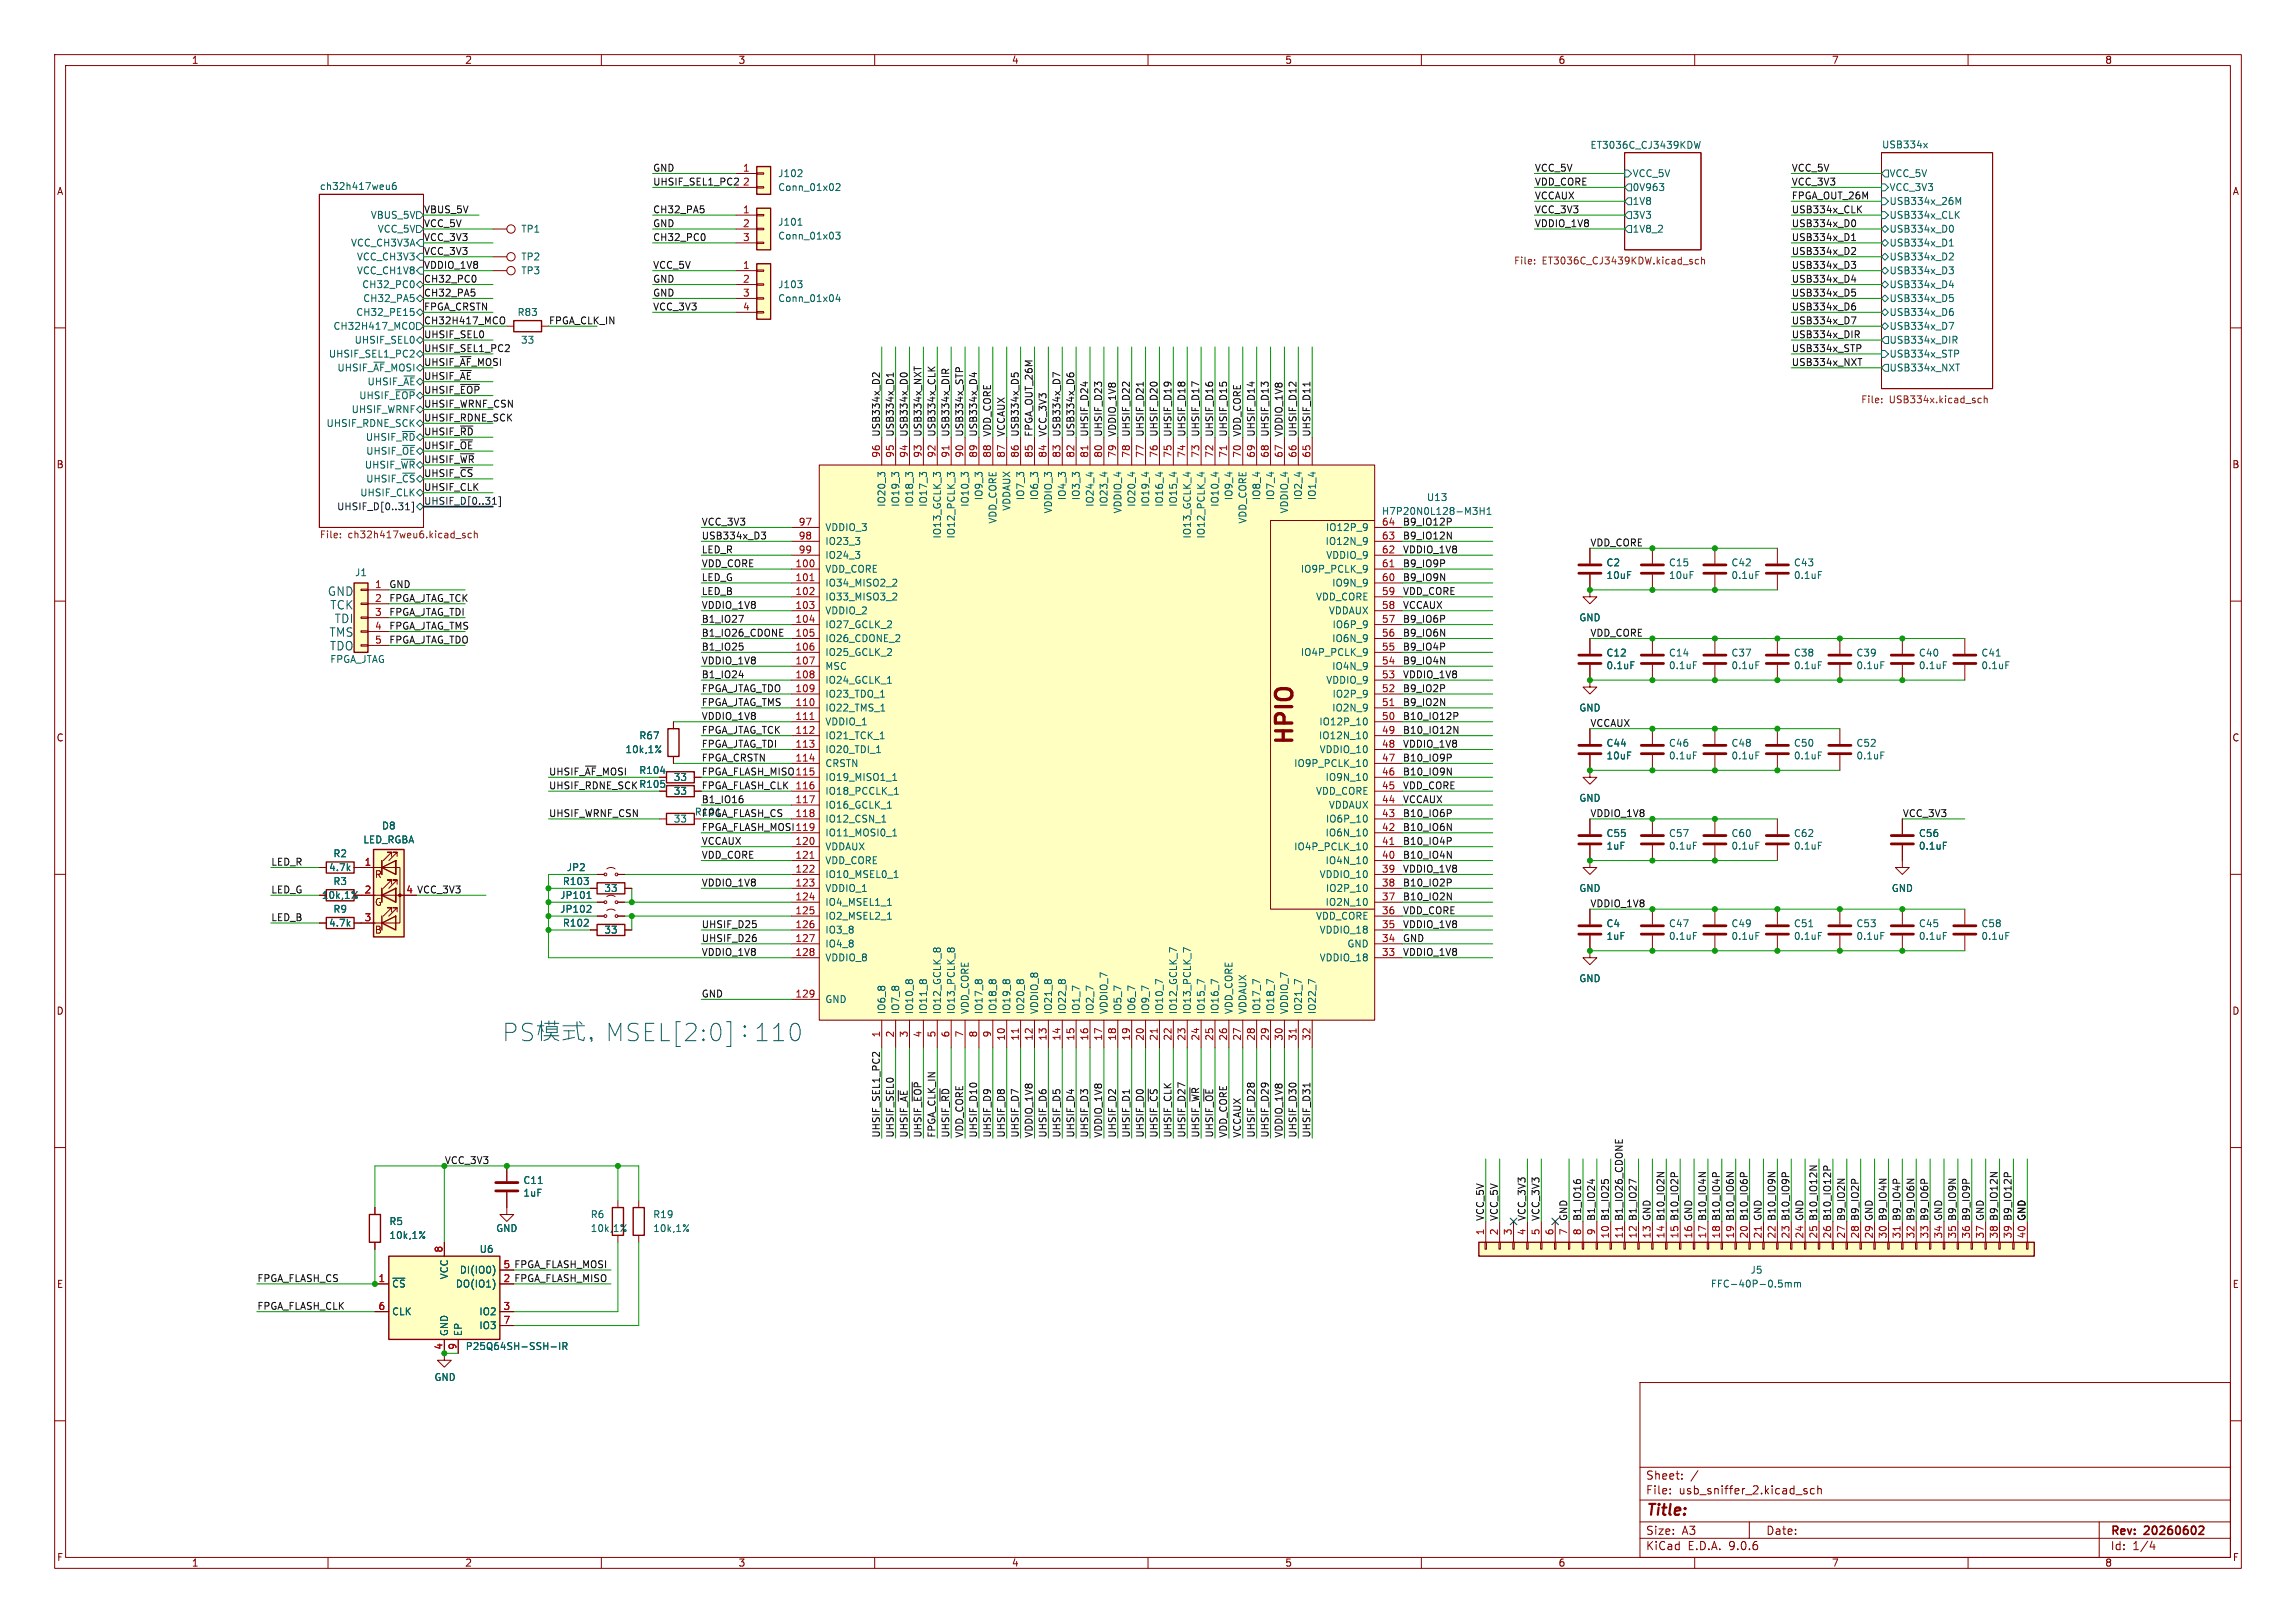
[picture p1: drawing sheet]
<svg xmlns="http://www.w3.org/2000/svg" width="420mm" height="297mm" viewBox="0 0 420 297" stroke-linecap="round" stroke-linejoin="round" font-family="sans-serif">
<defs><g id="words">
<text font-size="4.2" fill="#840000" x="237.4" y="136.8" transform="rotate(-90 237.4 136.8)">HPIO</text>
<text font-size="2.8" fill="#840000" x="301" y="277.9">Title:</text>
<g font-size="2.2" fill="#0000c2">
<text x="59.9" y="109.1">GND</text>
<text x="60.3" y="111.6">TCK</text>
<text x="60.2" y="116.6">TMS</text>
<text x="60.3" y="119.1">TDO</text>
<text x="61.2" y="114.1">TDI</text>
</g>
<g font-size="2.1" fill="#840000">
<text x="301" y="273.7">File:</text>
<text x="301" y="271">Sheet:</text>
<text x="307.1" y="273.7">usb_sniffer_2.kicad_sch</text>
<text x="301" y="281.1">Size:</text>
<text x="307.6" y="281.1">A3</text>
<text x="323" y="281.1">Date:</text>
<text x="386" y="281.3">Rev:</text>
<text x="392.4" y="281.3">20260602</text>
<text x="301" y="283.9">KiCad</text>
<text x="308.7" y="283.9">E.D.A.</text>
<text x="316.3" y="283.9">9.0.6</text>
<text x="386" y="283.9">Id:</text>
<text x="390.1" y="283.9">1/4</text>
</g>
<g font-size="1.8" fill="#840000">
<text x="35" y="11.9">1</text>
<text x="85" y="11.9">2</text>
<text x="135" y="11.9">3</text>
<text x="185" y="11.9">4</text>
<text x="235" y="11.9">5</text>
<text x="285" y="11.9">6</text>
<text x="335" y="11.9">7</text>
<text x="385" y="11.9">8</text>
<text x="10.3" y="35.9">A</text>
<text x="408.3" y="35.9">A</text>
<text x="10.3" y="85.9">B</text>
<text x="408.2" y="85.9">B</text>
<text x="10.3" y="135.9">C</text>
<text x="408.2" y="135.9">C</text>
<text x="68.5" y="160.9">R</text>
<text x="58.8" y="164.7">10k,1%</text>
<text x="68.5" y="166">G</text>
<text x="74.2" y="163.6">4 VCC_3V3</text>
<text x="68.5" y="171">B</text>
<text x="10.3" y="185.9">D</text>
<text x="408.2" y="185.9">D</text>
<text x="10.3" y="235.9">E</text>
<text x="92" y="234.7">2 FPGA_FLASH_MISO</text>
<text x="408.3" y="235.9">E</text>
<text x="10.3" y="285.9">F</text>
<text x="35" y="286.9">1</text>
<text x="85" y="286.9">2</text>
<text x="135" y="286.9">3</text>
<text x="185" y="286.9">4</text>
<text x="235" y="286.9">5</text>
<text x="285" y="286.9">6</text>
<text x="335" y="286.9">7</text>
<text x="385" y="286.9">8</text>
<text x="408.3" y="285.9">F</text>
</g>
<g font-size="1.8" fill="#006464">
<text x="290.8" y="27.3">ET3036C_CJ3439KDW</text>
<text x="344.2" y="27.2">USB334x</text>
<text x="58.4" y="34.8">ch32h417weu6</text>
<text x="142.2" y="32.6">J102</text>
<text x="142.2" y="35.2">Conn_01x02</text>
<text x="298.6" y="32.6">VCC_5V</text>
<text x="298.6" y="35.2">0V963</text>
<text x="345.5" y="35.2">VCC_3V3</text>
<text x="345.5" y="32.6">VCC_5V</text>
<text x="67.7" y="40.2">VBUS_5V</text>
<text x="142.2" y="41.5">J101</text>
<text x="298.6" y="40.2">3V3</text>
<text x="298.6" y="37.7">1V8</text>
<text x="345.5" y="40.2">USB334x_CLK</text>
<text x="345.5" y="37.7">USB334x_26M</text>
<text x="64.1" y="45.3">VCC_CH3V3A</text>
<text x="65.2" y="47.9">VCC_CH3V3</text>
<text x="69" y="42.8">VCC_5V</text>
<text x="95.3" y="47.9">TP2</text>
<text x="95.3" y="42.8">TP1</text>
<text x="142.2" y="44">Conn_01x03</text>
<text x="298.6" y="42.8">1V8_2</text>
<text x="345.5" y="42.8">USB334x_D0</text>
<text x="345.5" y="45.3">USB334x_D1</text>
<text x="345.5" y="47.9">USB334x_D2</text>
<text x="65.2" y="50.4">VCC_CH1V8</text>
<text x="66.2" y="52.9">CH32_PC0</text>
<text x="95.3" y="50.4">TP3</text>
<text x="142.2" y="52.9">J103</text>
<text x="345.5" y="52.9">USB334x_D4</text>
<text x="345.5" y="50.4">USB334x_D3</text>
<text x="65.1" y="58">CH32_PE15</text>
<text x="66.3" y="55.5">CH32_PA5</text>
<text x="94.6" y="58">R83</text>
<text x="142.2" y="55.5">Conn_01x04</text>
<text x="345.5" y="55.5">USB334x_D5</text>
<text x="345.5" y="58">USB334x_D6</text>
<text x="60.1" y="65.6">UHSIF_SEL1_PC2</text>
<text x="60.9" y="60.6">CH32H417_MCO</text>
<text x="64.8" y="63.1">UHSIF_SEL0</text>
<text x="95.2" y="63.1">33</text>
<text x="345.5" y="60.6">USB334x_D7</text>
<text x="345.5" y="63.1">USB334x_DIR</text>
<text x="345.5" y="65.6">USB334x_STP</text>
<text x="61.6" y="68.2">UHSIF_~{AF}_MOSI</text>
<text x="345.5" y="68.2">USB334x_NXT</text>
<text x="64.2" y="75.8">UHSIF_WRNF</text>
<text x="59.6" y="78.3">UHSIF_RDNE_SCK</text>
<text x="66.8" y="80.9">UHSIF_~{RD}</text>
<text x="66.6" y="86">UHSIF_~{WR}</text>
<text x="66.9" y="88.5">UHSIF_~{CS}</text>
<text x="65.8" y="91">UHSIF_CLK</text>
<text x="162.2" y="92.8" transform="rotate(-90 162.2 92.8)">IO20_3</text>
<text x="164.7" y="92.8" transform="rotate(-90 164.7 92.8)">IO19_3</text>
<text x="167.2" y="92.8" transform="rotate(-90 167.2 92.8)">IO18_3</text>
<text x="169.8" y="92.8" transform="rotate(-90 169.8 92.8)">IO17_3</text>
<text x="177.4" y="92.8" transform="rotate(-90 177.4 92.8)">IO10_3</text>
<text x="179.9" y="91.6" transform="rotate(-90 179.9 91.6)">IO9_3</text>
<text x="182.5" y="95.9" transform="rotate(-90 182.5 95.9)">VDD_CORE</text>
<text x="185" y="93.6" transform="rotate(-90 185 93.6)">VDDAUX</text>
<text x="187.6" y="91.6" transform="rotate(-90 187.6 91.6)">IO7_3</text>
<text x="190.1" y="91.6" transform="rotate(-90 190.1 91.6)">IO6_3</text>
<text x="192.6" y="94.1" transform="rotate(-90 192.6 94.1)">VDDIO_3</text>
<text x="195.2" y="91.6" transform="rotate(-90 195.2 91.6)">IO4_3</text>
<text x="197.7" y="91.6" transform="rotate(-90 197.7 91.6)">IO3_3</text>
<text x="200.3" y="92.8" transform="rotate(-90 200.3 92.8)">IO24_4</text>
<text x="202.8" y="92.8" transform="rotate(-90 202.8 92.8)">IO23_4</text>
<text x="205.3" y="94.1" transform="rotate(-90 205.3 94.1)">VDDIO_4</text>
<text x="207.9" y="92.8" transform="rotate(-90 207.9 92.8)">IO20_4</text>
<text x="210.4" y="92.8" transform="rotate(-90 210.4 92.8)">IO19_4</text>
<text x="213" y="92.8" transform="rotate(-90 213 92.8)">IO16_4</text>
<text x="215.5" y="92.8" transform="rotate(-90 215.5 92.8)">IO15_4</text>
<text x="223.1" y="92.8" transform="rotate(-90 223.1 92.8)">IO10_4</text>
<text x="225.7" y="91.6" transform="rotate(-90 225.7 91.6)">IO9_4</text>
<text x="228.2" y="95.9" transform="rotate(-90 228.2 95.9)">VDD_CORE</text>
<text x="230.7" y="91.6" transform="rotate(-90 230.7 91.6)">IO8_4</text>
<text x="233.3" y="91.6" transform="rotate(-90 233.3 91.6)">IO7_4</text>
<text x="235.8" y="94.1" transform="rotate(-90 235.8 94.1)">VDDIO_4</text>
<text x="238.4" y="91.6" transform="rotate(-90 238.4 91.6)">IO2_4</text>
<text x="240.9" y="91.6" transform="rotate(-90 240.9 91.6)">IO1_4</text>
<text x="260.9" y="91.9">U13</text>
<text x="150.9" y="99.9">IO23_3</text>
<text x="150.9" y="97.4">VDDIO_3</text>
<text x="172.3" y="98.6" transform="rotate(-90 172.3 98.6)">IO13_GCLK_3</text>
<text x="174.9" y="98.6" transform="rotate(-90 174.9 98.6)">IO12_PCLK_3</text>
<text x="218" y="98.6" transform="rotate(-90 218 98.6)">IO13_GCLK_4</text>
<text x="220.6" y="98.6" transform="rotate(-90 220.6 98.6)">IO12_PCLK_4</text>
<text x="242.4" y="99.9">IO12N_9</text>
<text x="242.4" y="97.4">IO12P_9</text>
<text x="64.8" y="105.6">J1</text>
<text x="150.9" y="107.5">IO34_MISO2_2</text>
<text x="150.9" y="105">VDD_CORE</text>
<text x="150.9" y="102.5">IO24_3</text>
<text x="237.8" y="105">IO9P_PCLK_9</text>
<text x="242.5" y="102.5">VDDIO_9</text>
<text x="243.6" y="107.5">IO9N_9</text>
<text x="293.8" y="103.8">C2</text>
<text x="293.8" y="106.1">10uF</text>
<text x="305.2" y="103.8">C15</text>
<text x="305.2" y="106.1">10uF</text>
<text x="316.6" y="103.8">C42</text>
<text x="316.6" y="106.1">0.1uF</text>
<text x="328.1" y="103.8">C43</text>
<text x="328.1" y="106.1">0.1uF</text>
<text x="150.9" y="112.6">VDDIO_2</text>
<text x="150.9" y="110.1">IO33_MISO3_2</text>
<text x="240.6" y="110.1">VDD_CORE</text>
<text x="243" y="112.6">VDDAUX</text>
<text x="288.8" y="113.9">GND</text>
<text x="150.9" y="117.7">IO26_CDONE_2</text>
<text x="150.9" y="115.2">IO27_GCLK_2</text>
<text x="243.6" y="117.7">IO6N_9</text>
<text x="243.6" y="115.2">IO6P_9</text>
<text x="60.3" y="121.5">FPGA_JTAG</text>
<text x="150.9" y="125.3">IO24_GCLK_1</text>
<text x="150.9" y="122.8">MSC</text>
<text x="150.9" y="120.2">IO25_GCLK_2</text>
<text x="237.8" y="120.2">IO4P_PCLK_9</text>
<text x="242.5" y="125.3">VDDIO_9</text>
<text x="243.6" y="122.8">IO4N_9</text>
<text x="293.8" y="120.3">C12</text>
<text x="293.8" y="122.7">0.1uF</text>
<text x="305.2" y="120.3">C14</text>
<text x="305.2" y="122.7">0.1uF</text>
<text x="316.6" y="120.3">C37</text>
<text x="316.6" y="122.7">0.1uF</text>
<text x="328.1" y="120.3">C38</text>
<text x="328.1" y="122.7">0.1uF</text>
<text x="339.5" y="120.3">C39</text>
<text x="339.5" y="122.7">0.1uF</text>
<text x="350.9" y="120.3">C40</text>
<text x="350.9" y="122.7">0.1uF</text>
<text x="362.3" y="120.3">C41</text>
<text x="362.3" y="122.7">0.1uF</text>
<text x="150.9" y="130.4">IO22_TMS_1</text>
<text x="150.9" y="127.9">IO23_TDO_1</text>
<text x="243.6" y="130.4">IO2N_9</text>
<text x="243.6" y="127.9">IO2P_9</text>
<text x="288.8" y="130.4">GND</text>
<text x="116.8" y="135.5">R67</text>
<text x="150.9" y="135.5">IO21_TCK_1</text>
<text x="150.9" y="132.9">VDDIO_1</text>
<text x="241.2" y="135.5">IO12N_10</text>
<text x="241.2" y="132.9">IO12P_10</text>
<text x="293.8" y="136.9">C44</text>
<text x="305.2" y="136.9">C46</text>
<text x="316.6" y="136.9">C48</text>
<text x="328.1" y="136.9">C50</text>
<text x="339.5" y="136.9">C52</text>
<text x="114.3" y="138">10k,1%</text>
<text x="116.8" y="141.8">R104</text>
<text x="123.1" y="143.1">33</text>
<text x="150.9" y="143.1">IO19_MISO1_1</text>
<text x="150.9" y="140.6">CRSTN</text>
<text x="150.9" y="138">IO20_TDI_1</text>
<text x="236.6" y="140.6">IO9P_PCLK_10</text>
<text x="241.3" y="138">VDDIO_10</text>
<text x="242.4" y="143.1">IO9N_10</text>
<text x="293.8" y="139.2">10uF</text>
<text x="305.2" y="139.2">0.1uF</text>
<text x="316.6" y="139.2">0.1uF</text>
<text x="328.1" y="139.2">0.1uF</text>
<text x="339.5" y="139.2">0.1uF</text>
<text x="116.8" y="144.4">R105</text>
<text x="123.1" y="145.6">33</text>
<text x="150.9" y="148.2">IO16_GCLK_1</text>
<text x="150.9" y="145.6">IO18_PCCLK_1</text>
<text x="240.6" y="145.6">VDD_CORE</text>
<text x="243" y="148.2">VDDAUX</text>
<text x="288.8" y="146.9">GND</text>
<text x="66.4" y="154.5">LED_RGBA</text>
<text x="69.8" y="152">D8</text>
<text x="123.1" y="150.7">33</text>
<text x="150.9" y="155.8">VDDAUX</text>
<text x="150.9" y="153.3">IO11_MOSI0_1</text>
<text x="150.9" y="150.7">IO12_CSN_1</text>
<text x="236.6" y="155.8">IO4P_PCLK_10</text>
<text x="242.4" y="153.3">IO6N_10</text>
<text x="242.4" y="150.7">IO6P_10</text>
<text x="293.8" y="155.7">1uF</text>
<text x="293.8" y="153.4">C55</text>
<text x="305.2" y="153.4">C57</text>
<text x="305.2" y="155.7">0.1uF</text>
<text x="316.6" y="153.4">C60</text>
<text x="316.6" y="155.7">0.1uF</text>
<text x="328.1" y="153.4">C62</text>
<text x="328.1" y="155.7">0.1uF</text>
<text x="350.9" y="153.4">C56</text>
<text x="350.9" y="155.7">0.1uF</text>
<text x="60.1" y="159.6">4.7k</text>
<text x="60.9" y="157.1">R2</text>
<text x="103.6" y="159.6">JP2</text>
<text x="150.9" y="160.9">IO10_MSEL0_1</text>
<text x="150.9" y="158.3">VDD_CORE</text>
<text x="241.3" y="160.9">VDDIO_10</text>
<text x="242.4" y="158.3">IO4N_10</text>
<text x="60.9" y="167.2">R9</text>
<text x="60.9" y="162.2">R3</text>
<text x="102.4" y="167.2">JP102</text>
<text x="102.4" y="164.7">JP101</text>
<text x="102.9" y="162.2">R103</text>
<text x="110.4" y="163.4">33</text>
<text x="150.9" y="166">IO4_MSEL1_1</text>
<text x="150.9" y="163.4">VDDIO_1</text>
<text x="242.4" y="166">IO2N_10</text>
<text x="242.4" y="163.4">IO2P_10</text>
<text x="288.8" y="163.4">GND</text>
<text x="345.9" y="163.4">GND</text>
<text x="60.1" y="169.8">4.7k</text>
<text x="102.9" y="169.8">R102</text>
<text x="110.4" y="171">33</text>
<text x="150.9" y="173.6">IO4_8</text>
<text x="150.9" y="171">IO3_8</text>
<text x="150.9" y="168.5">IO2_MSEL2_1</text>
<text x="240.6" y="168.5">VDD_CORE</text>
<text x="241.3" y="171">VDDIO_18</text>
<text x="246.4" y="173.6">GND</text>
<text x="293.8" y="169.9">C4</text>
<text x="293.8" y="172.2">1uF</text>
<text x="305.2" y="169.9">C47</text>
<text x="305.2" y="172.2">0.1uF</text>
<text x="316.6" y="169.9">C49</text>
<text x="316.6" y="172.2">0.1uF</text>
<text x="328.1" y="169.9">C51</text>
<text x="328.1" y="172.2">0.1uF</text>
<text x="339.5" y="169.9">C53</text>
<text x="339.5" y="172.2">0.1uF</text>
<text x="350.9" y="169.9">C45</text>
<text x="350.9" y="172.2">0.1uF</text>
<text x="362.3" y="169.9">C58</text>
<text x="362.3" y="172.2">0.1uF</text>
<text x="150.9" y="176.1">VDDIO_8</text>
<text x="241.3" y="176.1">VDDIO_18</text>
<text x="288.8" y="179.9">GND</text>
<text x="150.9" y="183.7">GND</text>
<text x="162.2" y="185.7" transform="rotate(-90 162.2 185.7)">IO6_8</text>
<text x="164.7" y="185.7" transform="rotate(-90 164.7 185.7)">IO7_8</text>
<text x="167.2" y="185.7" transform="rotate(-90 167.2 185.7)">IO10_8</text>
<text x="169.8" y="185.7" transform="rotate(-90 169.8 185.7)">IO11_8</text>
<text x="172.3" y="185.7" transform="rotate(-90 172.3 185.7)">IO12_GCLK_8</text>
<text x="174.9" y="185.7" transform="rotate(-90 174.9 185.7)">IO13_PCLK_8</text>
<text x="177.4" y="185.7" transform="rotate(-90 177.4 185.7)">VDD_CORE</text>
<text x="179.9" y="185.7" transform="rotate(-90 179.9 185.7)">IO17_8</text>
<text x="182.5" y="185.7" transform="rotate(-90 182.5 185.7)">IO18_8</text>
<text x="185" y="185.7" transform="rotate(-90 185 185.7)">IO19_8</text>
<text x="187.6" y="185.7" transform="rotate(-90 187.6 185.7)">IO20_8</text>
<text x="190.1" y="185.7" transform="rotate(-90 190.1 185.7)">VDDIO_8</text>
<text x="192.6" y="185.7" transform="rotate(-90 192.6 185.7)">IO21_8</text>
<text x="195.2" y="185.7" transform="rotate(-90 195.2 185.7)">IO22_8</text>
<text x="197.7" y="185.7" transform="rotate(-90 197.7 185.7)">IO1_7</text>
<text x="200.3" y="185.7" transform="rotate(-90 200.3 185.7)">IO2_7</text>
<text x="202.8" y="185.7" transform="rotate(-90 202.8 185.7)">VDDIO_7</text>
<text x="205.3" y="185.7" transform="rotate(-90 205.3 185.7)">IO5_7</text>
<text x="207.9" y="185.7" transform="rotate(-90 207.9 185.7)">IO6_7</text>
<text x="210.4" y="185.7" transform="rotate(-90 210.4 185.7)">IO9_7</text>
<text x="213" y="185.7" transform="rotate(-90 213 185.7)">IO10_7</text>
<text x="215.5" y="185.7" transform="rotate(-90 215.5 185.7)">IO12_GCLK_7</text>
<text x="218" y="185.7" transform="rotate(-90 218 185.7)">IO13_PCLK_7</text>
<text x="220.6" y="185.7" transform="rotate(-90 220.6 185.7)">IO15_7</text>
<text x="223.1" y="185.7" transform="rotate(-90 223.1 185.7)">IO16_7</text>
<text x="225.7" y="185.7" transform="rotate(-90 225.7 185.7)">VDD_CORE</text>
<text x="228.2" y="185.7" transform="rotate(-90 228.2 185.7)">VDDAUX</text>
<text x="230.7" y="185.7" transform="rotate(-90 230.7 185.7)">IO17_7</text>
<text x="233.3" y="185.7" transform="rotate(-90 233.3 185.7)">IO18_7</text>
<text x="235.8" y="185.7" transform="rotate(-90 235.8 185.7)">VDDIO_7</text>
<text x="238.4" y="185.7" transform="rotate(-90 238.4 185.7)">IO21_7</text>
<text x="240.9" y="185.7" transform="rotate(-90 240.9 185.7)">IO22_7</text>
<text x="95.6" y="219.2">1uF</text>
<text x="95.6" y="216.9">C11</text>
<text x="71.1" y="224.4">R5</text>
<text x="71.1" y="226.9">10k,1%</text>
<text x="90.7" y="225.7">GND</text>
<text x="108" y="223.1">R6</text>
<text x="108" y="225.7">10k,1%</text>
<text x="119.4" y="223.1">R19</text>
<text x="119.4" y="225.7">10k,1%</text>
<text x="84" y="233.3">DI(IO0)</text>
<text x="87.6" y="229.5">U6</text>
<text x="320.1" y="233.3">J5</text>
<text x="71.6" y="235.8">~{CS}</text>
<text x="82.1" y="234.2" transform="rotate(-90 82.1 234.2)">VCC</text>
<text x="83.3" y="235.8">DO(IO1)</text>
<text x="312.9" y="235.8">FFC-40P-0.5mm</text>
<text x="71.6" y="240.9">CLK</text>
<text x="82.1" y="244.6" transform="rotate(-90 82.1 244.6)">GND</text>
<text x="84.7" y="244.6" transform="rotate(-90 84.7 244.6)">EP</text>
<text x="87.6" y="240.9">IO2</text>
<text x="87.6" y="243.4">IO3</text>
<text x="85.1" y="247.2">P25Q64SH-SSH-IR</text>
<text x="79.4" y="252.9">GND</text>
</g>
<g font-size="1.8" fill="#0f0f0f">
<text x="119.4" y="31.5">GND</text>
<text x="119.4" y="34">UHSIF_SEL1_PC2</text>
<text x="280.7" y="34">VDD_CORE</text>
<text x="280.7" y="31.5">VCC_5V</text>
<text x="327.7" y="34">VCC_3V3</text>
<text x="327.7" y="31.5">VCC_5V</text>
<text x="77.5" y="41.6">VCC_5V</text>
<text x="77.5" y="39.1">VBUS_5V</text>
<text x="119.4" y="39.1">CH32_PA5</text>
<text x="119.4" y="41.6">GND</text>
<text x="280.7" y="36.6">VCCAUX</text>
<text x="280.7" y="41.6">VDDIO_1V8</text>
<text x="280.7" y="39.1">VCC_3V3</text>
<text x="327.7" y="39.1">USB334x_CLK</text>
<text x="327.7" y="41.6">USB334x_D0</text>
<text x="327.7" y="36.6">FPGA_OUT_26M</text>
<text x="77.5" y="46.7">VCC_3V3</text>
<text x="77.5" y="44.2">VCC_3V3</text>
<text x="119.4" y="44.2">CH32_PC0</text>
<text x="327.7" y="44.2">USB334x_D1</text>
<text x="327.7" y="46.7">USB334x_D2</text>
<text x="77.5" y="51.8">CH32_PC0</text>
<text x="77.5" y="49.3">VDDIO_1V8</text>
<text x="119.4" y="49.3">VCC_5V</text>
<text x="119.4" y="51.8">GND</text>
<text x="327.7" y="51.8">USB334x_D4</text>
<text x="327.7" y="49.3">USB334x_D3</text>
<text x="77.5" y="56.9">FPGA_CRSTN</text>
<text x="77.5" y="54.3">CH32_PA5</text>
<text x="77.5" y="59.4">CH32H417_MCO</text>
<text x="100.3" y="59.4">FPGA_CLK_IN</text>
<text x="119.4" y="54.3">GND</text>
<text x="119.4" y="56.9">VCC_3V3</text>
<text x="327.7" y="56.9">USB334x_D6</text>
<text x="327.7" y="54.3">USB334x_D5</text>
<text x="327.7" y="59.4">USB334x_D7</text>
<text x="77.5" y="62">UHSIF_SEL0</text>
<text x="77.5" y="64.5">UHSIF_SEL1_PC2</text>
<text x="327.7" y="62">USB334x_DIR</text>
<text x="327.7" y="64.5">USB334x_STP</text>
<text x="67.1" y="70.7">UHSIF_~{AE}</text>
<text x="77.5" y="69.6">UHSIF_~{AE}</text>
<text x="77.5" y="67">UHSIF_~{AF}_MOSI</text>
<text x="327.7" y="67">USB334x_NXT</text>
<text x="65.6" y="73.3">UHSIF_~{EOP}</text>
<text x="77.5" y="74.7">UHSIF_WRNF_CSN</text>
<text x="77.5" y="72.1">UHSIF_~{EOP}</text>
<text x="77.5" y="77.2">UHSIF_RDNE_SCK</text>
<text x="66.9" y="83.4">UHSIF_~{OE}</text>
<text x="77.5" y="79.7">UHSIF_~{RD}</text>
<text x="77.5" y="82.3">UHSIF_~{OE}</text>
<text x="161" y="80" transform="rotate(-90 161 80)">USB334x_D2</text>
<text x="163.6" y="80" transform="rotate(-90 163.6 80)">USB334x_D1</text>
<text x="166.1" y="80" transform="rotate(-90 166.1 80)">USB334x_D0</text>
<text x="168.6" y="80" transform="rotate(-90 168.6 80)">USB334x_NXT</text>
<text x="171.2" y="80" transform="rotate(-90 171.2 80)">USB334x_CLK</text>
<text x="173.7" y="80" transform="rotate(-90 173.7 80)">USB334x_DIR</text>
<text x="176.3" y="80" transform="rotate(-90 176.3 80)">USB334x_STP</text>
<text x="178.8" y="80" transform="rotate(-90 178.8 80)">USB334x_D4</text>
<text x="181.3" y="80" transform="rotate(-90 181.3 80)">VDD_CORE</text>
<text x="183.9" y="80" transform="rotate(-90 183.9 80)">VCCAUX</text>
<text x="186.4" y="80" transform="rotate(-90 186.4 80)">USB334x_D5</text>
<text x="189" y="80" transform="rotate(-90 189 80)">FPGA_OUT_26M</text>
<text x="191.5" y="80" transform="rotate(-90 191.5 80)">VCC_3V3</text>
<text x="194" y="80" transform="rotate(-90 194 80)">USB334x_D7</text>
<text x="196.6" y="80" transform="rotate(-90 196.6 80)">USB334x_D6</text>
<text x="199.1" y="80" transform="rotate(-90 199.1 80)">UHSIF_D24</text>
<text x="201.7" y="80" transform="rotate(-90 201.7 80)">UHSIF_D23</text>
<text x="204.2" y="80" transform="rotate(-90 204.2 80)">VDDIO_1V8</text>
<text x="206.7" y="80" transform="rotate(-90 206.7 80)">UHSIF_D22</text>
<text x="209.3" y="80" transform="rotate(-90 209.3 80)">UHSIF_D21</text>
<text x="211.8" y="80" transform="rotate(-90 211.8 80)">UHSIF_D20</text>
<text x="214.4" y="80" transform="rotate(-90 214.4 80)">UHSIF_D19</text>
<text x="216.9" y="80" transform="rotate(-90 216.9 80)">UHSIF_D18</text>
<text x="219.4" y="80" transform="rotate(-90 219.4 80)">UHSIF_D17</text>
<text x="222" y="80" transform="rotate(-90 222 80)">UHSIF_D16</text>
<text x="224.5" y="80" transform="rotate(-90 224.5 80)">UHSIF_D15</text>
<text x="227.1" y="80" transform="rotate(-90 227.1 80)">VDD_CORE</text>
<text x="229.6" y="80" transform="rotate(-90 229.6 80)">UHSIF_D14</text>
<text x="232.1" y="80" transform="rotate(-90 232.1 80)">UHSIF_D13</text>
<text x="234.7" y="80" transform="rotate(-90 234.7 80)">VDDIO_1V8</text>
<text x="237.2" y="80" transform="rotate(-90 237.2 80)">UHSIF_D12</text>
<text x="239.8" y="80" transform="rotate(-90 239.8 80)">UHSIF_D11</text>
<text x="77.5" y="87.4">UHSIF_~{CS}</text>
<text x="77.5" y="89.9">UHSIF_CLK</text>
<text x="77.5" y="84.8">UHSIF_~{WR}</text>
<text x="252.7" y="94.4">H7P20N0L128-M3H1</text>
<text x="128.3" y="98.8">USB334x_D3</text>
<text x="128.3" y="96.3">VCC_3V3</text>
<text x="128.3" y="101.3">LED_R</text>
<text x="256.5" y="101.3">VDDIO_1V8</text>
<text x="256.5" y="96.3">B9_IO12P</text>
<text x="256.5" y="98.8">B9_IO12N</text>
<text x="290.8" y="100.1">VDD_CORE</text>
<text x="71.1" y="107.7">GND</text>
<text x="128.3" y="103.9">VDD_CORE</text>
<text x="128.3" y="106.4">LED_G</text>
<text x="256.5" y="106.4">B9_IO9N</text>
<text x="256.5" y="103.9">B9_IO9P</text>
<text x="71.1" y="110.2">FPGA_JTAG_TCK</text>
<text x="71.1" y="112.8">FPGA_JTAG_TDI</text>
<text x="128.3" y="109">LED_B</text>
<text x="128.3" y="111.5">VDDIO_1V8</text>
<text x="256.5" y="111.5">VCCAUX</text>
<text x="256.5" y="109">VDD_CORE</text>
<text x="71.1" y="117.8">FPGA_JTAG_TDO</text>
<text x="71.1" y="115.3">FPGA_JTAG_TMS</text>
<text x="128.3" y="116.6">B1_IO26_CDONE</text>
<text x="128.3" y="119.1">B1_IO25</text>
<text x="128.3" y="114">B1_IO27</text>
<text x="256.5" y="119.1">B9_IO4P</text>
<text x="256.5" y="116.6">B9_IO6N</text>
<text x="256.5" y="114">B9_IO6P</text>
<text x="290.8" y="116.6">VDD_CORE</text>
<text x="128.3" y="121.7">VDDIO_1V8</text>
<text x="128.3" y="124.2">B1_IO24</text>
<text x="256.5" y="124.2">VDDIO_1V8</text>
<text x="256.5" y="121.7">B9_IO4N</text>
<text x="128.3" y="129.3">FPGA_JTAG_TMS</text>
<text x="128.3" y="131.8">VDDIO_1V8</text>
<text x="128.3" y="126.7">FPGA_JTAG_TDO</text>
<text x="256.5" y="126.7">B9_IO2P</text>
<text x="256.5" y="131.8">B10_IO12P</text>
<text x="256.5" y="129.3">B9_IO2N</text>
<text x="128.3" y="134.4">FPGA_JTAG_TCK</text>
<text x="128.3" y="136.9">FPGA_JTAG_TDI</text>
<text x="256.5" y="136.9">VDDIO_1V8</text>
<text x="256.5" y="134.4">B10_IO12N</text>
<text x="290.8" y="133.1">VCCAUX</text>
<text x="100.3" y="142">UHSIF_~{AF}_MOSIR104</text>
<text x="128.3" y="142">FPGA_FLASH_MISO115</text>
<text x="128.3" y="139.4">FPGA_CRSTN</text>
<text x="256.5" y="139.4">B10_IO9P</text>
<text x="256.5" y="142">B10_IO9N</text>
<text x="100.3" y="144.5">UHSIF_RDNE_SCK R105</text>
<text x="100.3" y="149.6">UHSIF_WRNF_CSN</text>
<text x="127" y="149.5">R101</text>
<text x="128.3" y="144.5">FPGA_FLASH_CLK 116</text>
<text x="128.3" y="149.6">FPGA_FLASH_CS</text>
<text x="128.3" y="147.1">B1_IO16</text>
<text x="256.5" y="149.6">B10_IO6P</text>
<text x="256.5" y="147.1">VCCAUX</text>
<text x="256.5" y="144.5">VDD_CORE</text>
<text x="290.8" y="149.6">VDDIO_1V8</text>
<text x="348" y="149.6">VCC_3V3</text>
<text x="128.3" y="152.1">FPGA_FLASH_MOSI119</text>
<text x="128.3" y="154.7">VCCAUX</text>
<text x="256.5" y="152.1">B10_IO6N</text>
<text x="256.5" y="154.7">B10_IO4P</text>
<text x="49.5" y="158.5">LED_R</text>
<text x="128.3" y="157.2">VDD_CORE</text>
<text x="256.5" y="159.8">VDDIO_1V8</text>
<text x="256.5" y="157.2">B10_IO4N</text>
<text x="49.5" y="163.6">LED_G</text>
<text x="128.3" y="162.3">VDDIO_1V8</text>
<text x="256.5" y="162.3">B10_IO2P</text>
<text x="256.5" y="164.8">B10_IO2N</text>
<text x="256.5" y="167.4">VDD_CORE</text>
<text x="290.8" y="166.1">VDDIO_1V8</text>
<text x="49.5" y="168.6">LED_B</text>
<text x="128.3" y="169.9">UHSIF_D25</text>
<text x="128.3" y="172.5">UHSIF_D26</text>
<text x="256.5" y="169.9">VDDIO_1V8</text>
<text x="256.5" y="172.5">GND</text>
<text x="128.3" y="175">VDDIO_1V8</text>
<text x="256.5" y="175">VDDIO_1V8</text>
<text x="128.3" y="182.6">GND</text>
<text x="161" y="208.3" transform="rotate(-90 161 208.3)">UHSIF_SEL1_PC2</text>
<text x="163.6" y="208.3" transform="rotate(-90 163.6 208.3)">UHSIF_SEL0</text>
<text x="166.1" y="208.3" transform="rotate(-90 166.1 208.3)">UHSIF_~{AE}</text>
<text x="168.6" y="208.3" transform="rotate(-90 168.6 208.3)">UHSIF_~{EOP}</text>
<text x="171.2" y="208.3" transform="rotate(-90 171.2 208.3)">FPGA_CLK_IN</text>
<text x="173.7" y="208.3" transform="rotate(-90 173.7 208.3)">UHSIF_~{RD}</text>
<text x="176.3" y="208.3" transform="rotate(-90 176.3 208.3)">VDD_CORE</text>
<text x="178.8" y="208.3" transform="rotate(-90 178.8 208.3)">UHSIF_D10</text>
<text x="181.3" y="208.3" transform="rotate(-90 181.3 208.3)">UHSIF_D9</text>
<text x="183.9" y="208.3" transform="rotate(-90 183.9 208.3)">UHSIF_D8</text>
<text x="186.4" y="208.3" transform="rotate(-90 186.4 208.3)">UHSIF_D7</text>
<text x="189" y="208.3" transform="rotate(-90 189 208.3)">VDDIO_1V8</text>
<text x="191.5" y="208.3" transform="rotate(-90 191.5 208.3)">UHSIF_D6</text>
<text x="194" y="208.3" transform="rotate(-90 194 208.3)">UHSIF_D5</text>
<text x="196.6" y="208.3" transform="rotate(-90 196.6 208.3)">UHSIF_D4</text>
<text x="199.1" y="208.3" transform="rotate(-90 199.1 208.3)">UHSIF_D3</text>
<text x="201.7" y="208.3" transform="rotate(-90 201.7 208.3)">VDDIO_1V8</text>
<text x="204.2" y="208.3" transform="rotate(-90 204.2 208.3)">UHSIF_D2</text>
<text x="206.7" y="208.3" transform="rotate(-90 206.7 208.3)">UHSIF_D1</text>
<text x="209.3" y="208.3" transform="rotate(-90 209.3 208.3)">UHSIF_D0</text>
<text x="211.8" y="208.3" transform="rotate(-90 211.8 208.3)">UHSIF_~{CS}</text>
<text x="214.4" y="208.3" transform="rotate(-90 214.4 208.3)">UHSIF_CLK</text>
<text x="216.9" y="208.3" transform="rotate(-90 216.9 208.3)">UHSIF_D27</text>
<text x="219.4" y="208.3" transform="rotate(-90 219.4 208.3)">UHSIF_~{WR}</text>
<text x="222" y="208.3" transform="rotate(-90 222 208.3)">UHSIF_~{OE}</text>
<text x="224.5" y="208.3" transform="rotate(-90 224.5 208.3)">VDD_CORE</text>
<text x="227.1" y="208.3" transform="rotate(-90 227.1 208.3)">VCCAUX</text>
<text x="229.6" y="208.3" transform="rotate(-90 229.6 208.3)">UHSIF_D28</text>
<text x="232.1" y="208.3" transform="rotate(-90 232.1 208.3)">UHSIF_D29</text>
<text x="234.7" y="208.3" transform="rotate(-90 234.7 208.3)">VDDIO_1V8</text>
<text x="237.2" y="208.3" transform="rotate(-90 237.2 208.3)">UHSIF_D30</text>
<text x="239.8" y="208.3" transform="rotate(-90 239.8 208.3)">UHSIF_D31</text>
<text x="271.5" y="223.5" transform="rotate(-90 271.5 223.5)">VCC_5V</text>
<text x="274.1" y="223.5" transform="rotate(-90 274.1 223.5)">VCC_5V</text>
<text x="279.1" y="223.5" transform="rotate(-90 279.1 223.5)">VCC_3V3</text>
<text x="281.7" y="223.5" transform="rotate(-90 281.7 223.5)">VCC_3V3</text>
<text x="286.8" y="223.5" transform="rotate(-90 286.8 223.5)">GND</text>
<text x="289.3" y="223.5" transform="rotate(-90 289.3 223.5)">B1_IO16</text>
<text x="291.8" y="223.5" transform="rotate(-90 291.8 223.5)">B1_IO24</text>
<text x="294.4" y="223.5" transform="rotate(-90 294.4 223.5)">B1_IO25</text>
<text x="296.9" y="223.5" transform="rotate(-90 296.9 223.5)">B1_IO26_CDONE</text>
<text x="299.5" y="223.5" transform="rotate(-90 299.5 223.5)">B1_IO27</text>
<text x="302" y="223.5" transform="rotate(-90 302 223.5)">GND</text>
<text x="304.5" y="223.5" transform="rotate(-90 304.5 223.5)">B10_IO2N</text>
<text x="307.1" y="223.5" transform="rotate(-90 307.1 223.5)">B10_IO2P</text>
<text x="309.6" y="223.5" transform="rotate(-90 309.6 223.5)">GND</text>
<text x="312.2" y="223.5" transform="rotate(-90 312.2 223.5)">B10_IO4N</text>
<text x="314.7" y="223.5" transform="rotate(-90 314.7 223.5)">B10_IO4P</text>
<text x="317.2" y="223.5" transform="rotate(-90 317.2 223.5)">B10_IO6N</text>
<text x="319.8" y="223.5" transform="rotate(-90 319.8 223.5)">B10_IO6P</text>
<text x="322.3" y="223.5" transform="rotate(-90 322.3 223.5)">GND</text>
<text x="324.9" y="223.5" transform="rotate(-90 324.9 223.5)">B10_IO9N</text>
<text x="327.4" y="223.5" transform="rotate(-90 327.4 223.5)">B10_IO9P</text>
<text x="329.9" y="223.5" transform="rotate(-90 329.9 223.5)">GND</text>
<text x="332.5" y="223.5" transform="rotate(-90 332.5 223.5)">B10_IO12N</text>
<text x="335" y="223.5" transform="rotate(-90 335 223.5)">B10_IO12P</text>
<text x="337.6" y="223.5" transform="rotate(-90 337.6 223.5)">B9_IO2N</text>
<text x="340.1" y="223.5" transform="rotate(-90 340.1 223.5)">B9_IO2P</text>
<text x="342.6" y="223.5" transform="rotate(-90 342.6 223.5)">GND</text>
<text x="345.2" y="223.5" transform="rotate(-90 345.2 223.5)">B9_IO4N</text>
<text x="347.7" y="223.5" transform="rotate(-90 347.7 223.5)">B9_IO4P</text>
<text x="350.3" y="223.5" transform="rotate(-90 350.3 223.5)">B9_IO6N</text>
<text x="352.8" y="223.5" transform="rotate(-90 352.8 223.5)">B9_IO6P</text>
<text x="355.3" y="223.5" transform="rotate(-90 355.3 223.5)">GND</text>
<text x="357.9" y="223.5" transform="rotate(-90 357.9 223.5)">B9_IO9N</text>
<text x="360.4" y="223.5" transform="rotate(-90 360.4 223.5)">B9_IO9P</text>
<text x="363" y="223.5" transform="rotate(-90 363 223.5)">GND</text>
<text x="365.5" y="223.5" transform="rotate(-90 365.5 223.5)">B9_IO12N</text>
<text x="368" y="223.5" transform="rotate(-90 368 223.5)">B9_IO12P</text>
<text x="370.6" y="223.5" transform="rotate(-90 370.6 223.5)">GND</text>
<text x="92" y="232.2">5 FPGA_FLASH_MOSI</text>
<text x="47" y="239.8">FPGA_FLASH_CLK</text>
<text x="47" y="234.7">FPGA_FLASH_CS</text>
</g>
<g font-size="1.8" fill="#a90000">
<text x="135.8" y="31.5">1</text>
<text x="135.8" y="34">2</text>
<text x="135.8" y="39.1">1</text>
<text x="135.8" y="41.7">2</text>
<text x="135.8" y="44.2">3</text>
<text x="135.8" y="49.3">1</text>
<text x="135.8" y="51.8">2</text>
<text x="135.8" y="54.4">3</text>
<text x="135.8" y="56.9">4</text>
<text x="161" y="83.9" transform="rotate(-90 161 83.9)">96</text>
<text x="163.6" y="83.9" transform="rotate(-90 163.6 83.9)">95</text>
<text x="166.1" y="83.9" transform="rotate(-90 166.1 83.9)">94</text>
<text x="168.7" y="83.9" transform="rotate(-90 168.7 83.9)">93</text>
<text x="171.2" y="83.9" transform="rotate(-90 171.2 83.9)">92</text>
<text x="173.7" y="83.9" transform="rotate(-90 173.7 83.9)">91</text>
<text x="176.3" y="83.9" transform="rotate(-90 176.3 83.9)">90</text>
<text x="178.8" y="83.9" transform="rotate(-90 178.8 83.9)">89</text>
<text x="181.4" y="83.9" transform="rotate(-90 181.4 83.9)">88</text>
<text x="183.9" y="83.9" transform="rotate(-90 183.9 83.9)">87</text>
<text x="186.4" y="83.9" transform="rotate(-90 186.4 83.9)">86</text>
<text x="189" y="83.9" transform="rotate(-90 189 83.9)">85</text>
<text x="191.5" y="83.9" transform="rotate(-90 191.5 83.9)">84</text>
<text x="194.1" y="83.9" transform="rotate(-90 194.1 83.9)">83</text>
<text x="196.6" y="83.9" transform="rotate(-90 196.6 83.9)">82</text>
<text x="199.1" y="83.9" transform="rotate(-90 199.1 83.9)">81</text>
<text x="201.7" y="83.9" transform="rotate(-90 201.7 83.9)">80</text>
<text x="204.2" y="83.9" transform="rotate(-90 204.2 83.9)">79</text>
<text x="206.8" y="83.9" transform="rotate(-90 206.8 83.9)">78</text>
<text x="209.3" y="83.9" transform="rotate(-90 209.3 83.9)">77</text>
<text x="211.8" y="83.9" transform="rotate(-90 211.8 83.9)">76</text>
<text x="214.4" y="83.9" transform="rotate(-90 214.4 83.9)">75</text>
<text x="216.9" y="83.9" transform="rotate(-90 216.9 83.9)">74</text>
<text x="219.5" y="83.9" transform="rotate(-90 219.5 83.9)">73</text>
<text x="222" y="83.9" transform="rotate(-90 222 83.9)">72</text>
<text x="224.5" y="83.9" transform="rotate(-90 224.5 83.9)">71</text>
<text x="227.1" y="83.9" transform="rotate(-90 227.1 83.9)">70</text>
<text x="229.6" y="83.9" transform="rotate(-90 229.6 83.9)">69</text>
<text x="232.2" y="83.9" transform="rotate(-90 232.2 83.9)">68</text>
<text x="234.7" y="83.9" transform="rotate(-90 234.7 83.9)">67</text>
<text x="237.2" y="83.9" transform="rotate(-90 237.2 83.9)">66</text>
<text x="239.8" y="83.9" transform="rotate(-90 239.8 83.9)">65</text>
<text x="146" y="101.3">99</text>
<text x="146" y="98.8">98</text>
<text x="146" y="96.3">97</text>
<text x="252.7" y="101.3">62</text>
<text x="252.7" y="98.8">63</text>
<text x="252.7" y="96.3">64</text>
<text x="68.5" y="107.7">1</text>
<text x="145.4" y="106.4">101</text>
<text x="145.4" y="103.9">100</text>
<text x="252.7" y="106.4">60</text>
<text x="252.7" y="103.9">61</text>
<text x="68.5" y="110.2">2</text>
<text x="68.5" y="112.8">3</text>
<text x="145.4" y="111.5">103</text>
<text x="145.4" y="109">102</text>
<text x="252.7" y="111.5">58</text>
<text x="252.7" y="109">59</text>
<text x="68.5" y="115.3">4</text>
<text x="68.5" y="117.9">5</text>
<text x="145.4" y="116.6">105</text>
<text x="145.4" y="114">104</text>
<text x="145.4" y="119.1">106</text>
<text x="252.7" y="119.1">55</text>
<text x="252.7" y="116.6">56</text>
<text x="252.7" y="114">57</text>
<text x="145.4" y="124.2">108</text>
<text x="145.4" y="121.7">107</text>
<text x="252.7" y="124.2">53</text>
<text x="252.7" y="121.7">54</text>
<text x="145.4" y="131.8">111</text>
<text x="145.4" y="129.3">110</text>
<text x="145.4" y="126.7">109</text>
<text x="252.7" y="131.8">50</text>
<text x="252.7" y="129.3">51</text>
<text x="252.7" y="126.7">52</text>
<text x="145.4" y="136.9">113</text>
<text x="145.4" y="134.4">112</text>
<text x="252.7" y="136.9">48</text>
<text x="252.7" y="134.4">49</text>
<text x="145.4" y="139.4">114</text>
<text x="252.7" y="142">46</text>
<text x="252.7" y="139.4">47</text>
<text x="145.4" y="149.6">118</text>
<text x="145.4" y="147.1">117</text>
<text x="252.7" y="149.6">43</text>
<text x="252.7" y="147.1">44</text>
<text x="252.7" y="144.5">45</text>
<text x="145.4" y="154.7">120</text>
<text x="252.7" y="154.7">41</text>
<text x="252.7" y="152.1">42</text>
<text x="66.6" y="158.5">1</text>
<text x="145.4" y="159.8">122</text>
<text x="145.4" y="157.2">121</text>
<text x="252.7" y="159.8">39</text>
<text x="252.7" y="157.2">40</text>
<text x="66.6" y="163.6">2</text>
<text x="74.2" y="163.6">4</text>
<text x="145.4" y="167.4">125</text>
<text x="145.4" y="164.8">124</text>
<text x="145.4" y="162.3">123</text>
<text x="252.7" y="167.4">36</text>
<text x="252.7" y="164.8">37</text>
<text x="252.7" y="162.3">38</text>
<text x="66.6" y="168.7">3</text>
<text x="145.4" y="172.5">127</text>
<text x="145.4" y="169.9">126</text>
<text x="252.7" y="172.5">34</text>
<text x="252.7" y="169.9">35</text>
<text x="145.4" y="175">128</text>
<text x="252.7" y="175">33</text>
<text x="145.4" y="182.6">129</text>
<text x="161" y="189.9" transform="rotate(-90 161 189.9)">1</text>
<text x="163.6" y="189.9" transform="rotate(-90 163.6 189.9)">2</text>
<text x="166.1" y="189.9" transform="rotate(-90 166.1 189.9)">3</text>
<text x="168.7" y="189.9" transform="rotate(-90 168.7 189.9)">4</text>
<text x="171.2" y="189.9" transform="rotate(-90 171.2 189.9)">5</text>
<text x="173.7" y="189.9" transform="rotate(-90 173.7 189.9)">6</text>
<text x="176.3" y="189.9" transform="rotate(-90 176.3 189.9)">7</text>
<text x="178.8" y="189.9" transform="rotate(-90 178.8 189.9)">8</text>
<text x="181.4" y="189.9" transform="rotate(-90 181.4 189.9)">9</text>
<text x="183.9" y="190.5" transform="rotate(-90 183.9 190.5)">10</text>
<text x="186.4" y="190.5" transform="rotate(-90 186.4 190.5)">11</text>
<text x="189" y="190.5" transform="rotate(-90 189 190.5)">12</text>
<text x="191.5" y="190.5" transform="rotate(-90 191.5 190.5)">13</text>
<text x="194.1" y="190.5" transform="rotate(-90 194.1 190.5)">14</text>
<text x="196.6" y="190.5" transform="rotate(-90 196.6 190.5)">15</text>
<text x="199.1" y="190.5" transform="rotate(-90 199.1 190.5)">16</text>
<text x="201.7" y="190.5" transform="rotate(-90 201.7 190.5)">17</text>
<text x="204.2" y="190.5" transform="rotate(-90 204.2 190.5)">18</text>
<text x="206.8" y="190.5" transform="rotate(-90 206.8 190.5)">19</text>
<text x="209.3" y="190.5" transform="rotate(-90 209.3 190.5)">20</text>
<text x="211.8" y="190.5" transform="rotate(-90 211.8 190.5)">21</text>
<text x="214.4" y="190.5" transform="rotate(-90 214.4 190.5)">22</text>
<text x="216.9" y="190.5" transform="rotate(-90 216.9 190.5)">23</text>
<text x="219.5" y="190.5" transform="rotate(-90 219.5 190.5)">24</text>
<text x="222" y="190.5" transform="rotate(-90 222 190.5)">25</text>
<text x="224.5" y="190.5" transform="rotate(-90 224.5 190.5)">26</text>
<text x="227.1" y="190.5" transform="rotate(-90 227.1 190.5)">27</text>
<text x="229.6" y="190.5" transform="rotate(-90 229.6 190.5)">28</text>
<text x="232.2" y="190.5" transform="rotate(-90 232.2 190.5)">29</text>
<text x="234.7" y="190.5" transform="rotate(-90 234.7 190.5)">30</text>
<text x="237.2" y="190.5" transform="rotate(-90 237.2 190.5)">31</text>
<text x="239.8" y="190.5" transform="rotate(-90 239.8 190.5)">32</text>
<text x="271.5" y="226.1" transform="rotate(-90 271.5 226.1)">1</text>
<text x="274.1" y="226.1" transform="rotate(-90 274.1 226.1)">2</text>
<text x="276.6" y="226.1" transform="rotate(-90 276.6 226.1)">3</text>
<text x="279.1" y="226.1" transform="rotate(-90 279.1 226.1)">4</text>
<text x="281.7" y="226.1" transform="rotate(-90 281.7 226.1)">5</text>
<text x="284.2" y="226.1" transform="rotate(-90 284.2 226.1)">6</text>
<text x="286.8" y="226.1" transform="rotate(-90 286.8 226.1)">7</text>
<text x="289.3" y="226.1" transform="rotate(-90 289.3 226.1)">8</text>
<text x="291.8" y="226.1" transform="rotate(-90 291.8 226.1)">9</text>
<text x="294.4" y="226.7" transform="rotate(-90 294.4 226.7)">10</text>
<text x="296.9" y="226.7" transform="rotate(-90 296.9 226.7)">11</text>
<text x="299.5" y="226.7" transform="rotate(-90 299.5 226.7)">12</text>
<text x="302" y="226.7" transform="rotate(-90 302 226.7)">13</text>
<text x="304.5" y="226.7" transform="rotate(-90 304.5 226.7)">14</text>
<text x="307.1" y="226.7" transform="rotate(-90 307.1 226.7)">15</text>
<text x="309.6" y="226.7" transform="rotate(-90 309.6 226.7)">16</text>
<text x="312.2" y="226.7" transform="rotate(-90 312.2 226.7)">17</text>
<text x="314.7" y="226.7" transform="rotate(-90 314.7 226.7)">18</text>
<text x="317.2" y="226.7" transform="rotate(-90 317.2 226.7)">19</text>
<text x="319.8" y="226.7" transform="rotate(-90 319.8 226.7)">20</text>
<text x="322.3" y="226.7" transform="rotate(-90 322.3 226.7)">21</text>
<text x="324.9" y="226.7" transform="rotate(-90 324.9 226.7)">22</text>
<text x="327.4" y="226.7" transform="rotate(-90 327.4 226.7)">23</text>
<text x="329.9" y="226.7" transform="rotate(-90 329.9 226.7)">24</text>
<text x="332.5" y="226.7" transform="rotate(-90 332.5 226.7)">25</text>
<text x="335" y="226.7" transform="rotate(-90 335 226.7)">26</text>
<text x="337.6" y="226.7" transform="rotate(-90 337.6 226.7)">27</text>
<text x="340.1" y="226.7" transform="rotate(-90 340.1 226.7)">28</text>
<text x="342.6" y="226.7" transform="rotate(-90 342.6 226.7)">29</text>
<text x="345.2" y="226.7" transform="rotate(-90 345.2 226.7)">30</text>
<text x="347.7" y="226.7" transform="rotate(-90 347.7 226.7)">31</text>
<text x="350.3" y="226.7" transform="rotate(-90 350.3 226.7)">32</text>
<text x="352.8" y="226.7" transform="rotate(-90 352.8 226.7)">33</text>
<text x="355.3" y="226.7" transform="rotate(-90 355.3 226.7)">34</text>
<text x="357.9" y="226.7" transform="rotate(-90 357.9 226.7)">35</text>
<text x="360.4" y="226.7" transform="rotate(-90 360.4 226.7)">36</text>
<text x="363" y="226.7" transform="rotate(-90 363 226.7)">37</text>
<text x="365.5" y="226.7" transform="rotate(-90 365.5 226.7)">38</text>
<text x="368" y="226.7" transform="rotate(-90 368 226.7)">39</text>
<text x="370.6" y="226.7" transform="rotate(-90 370.6 226.7)">40</text>
<text x="81" y="229.3" transform="rotate(-90 81 229.3)">8</text>
<text x="92" y="232.2">5</text>
<text x="69.1" y="234.7">1</text>
<text x="69.1" y="239.8">6</text>
<text x="92" y="239.8">3</text>
<text x="92" y="234.7">2</text>
<text x="92" y="242.3">7</text>
<text x="81" y="247.1" transform="rotate(-90 81 247.1)">4</text>
<text x="83.6" y="247.1" transform="rotate(-90 83.6 247.1)">9</text>
</g>
<g font-size="1.8" fill="#725600">
<text x="276.9" y="48.7">File:</text>
<text x="282.1" y="48.7">ET3036C_CJ3439KDW.kicad_sch</text>
<text x="340.4" y="74.1">File:</text>
<text x="345.6" y="74.1">USB334x.kicad_sch</text>
<text x="58.4" y="98.8">File:</text>
<text x="63.6" y="98.8">ch32h417weu6.kicad_sch</text>
</g>
<g font-size="1.8" fill="#000084">
<text x="61.6" y="93.6">UHSIF_D[0..31]</text>
<text x="77.5" y="92.4">UHSIF_D[0..31]</text>
</g>
<text font-size="1.8" fill="#009600" x="81.3" y="213.1">VCC_3V3</text>
</g></defs>
<g fill="none" stroke="#840000" stroke-width=".18">
<path d="M10 10h400v277h-400zM12 12h396v273h-396zM60 10v2M110 10v2M160 10v2M210 10v2M260 10v2M310 10v2M360 10v2M58.4 35.6h19.1v60.9h-19.1zM297.2 27.9h13.9v17.8h-13.9zM344.2 27.9h20.3v43.2h-20.3z"/>
<path d="M10 60h2M408 60h2M10 110h2M408 110h2M10 160h2M408 160h2M58.4 168.9h1.3M64.8 168.9h1.2M64.8 163.8h1.2M10 210h2M408 210h2M300 253h108v32h-108z"/>
<path d="M10 260h2M300 278.5h108M300 274.5h108M300 268.5h108M305.5 273.2v.2M305.5 272.5v.1M307.7 270.5v.2M307.7 269.8v.1M310.6 269.1l-1.3 1.9M320 278.5v3M330 272.8l.5 .2 .1 .2-.2 .2-.5-.1M330 272.5h.5"/>
<path d="M331.9 272.5l-.5-.1-.2 .3v.4l.1 .2h.6M332.5 272.5l.2-.1 .4 .1 .1 .9M332.5 271.9v1.5M384 278.5v6.5M408 260h2M60 285v2M110 285v2M160 285v2M210 285v2M260 285v2M300 281.5h108M310 285v2"/>
<path d="M360 285v2M393.7 282l-.4 1.1h.9M394 282.6v1"/>
</g>
<path d="M402.3 279.4l.5-.1 .2 .1 .1 .3-.9 1.1h.9" fill="none" stroke="#840000" stroke-width=".3"/>
<g fill="none" stroke="#006464" stroke-width=".18">
<path d="M71.2 33.8v.9M71.2 34.6l-.3 .1M72.4 33.4l-.4 .1a.86 .86 0 0 0 0 1.2l.4-.1 .1-.5-.3-.2h-.2l-.2 .2M76.2 38.7h.6l.7 .7-.7 .6h-.6zM297.2 31.1h.6l.6 .7-.6 .6h-.6zM297.8 33.7h.6v1.2h-.6l-.6-.6zM297.8 38.7h.6v1.3h-.6l-.6-.6zM297.8 36.2h.6v1.3h-.6l-.6-.7zM303.6 33.6h.7l-.4 .5M304.2 34.1l.1 .2-.1 .5M309.9 25.9l.3 1.2 .3-.9 .2 .9 .3-1.2M344.2 38.7h.6l.6 .7-.6 .6h-.6z"/>
<path d="M344.2 33.7h.6l.6 .6-.6 .6h-.6zM344.2 36.2h.6l.6 .6-.6 .7h-.6zM344.8 31.1h.6v1.3h-.6l-.6-.6zM351.9 26.2l.7 .9M352.6 26.2l-.7 .9M357.8 36.1l.4 .9 .4-.9v1.3M357.9 39.2l.5 .7M358.4 38.7l-.7 .7M75.1 56.5h.6M75.2 59a.43 .43 0 0 1 .6 .4v.4a.43 .43 0 0 1-.6 .5M75.2 56.9h.3l.3 .3-.1 .4-.5 .1M75.6 51.5l.2 .4-.2 .6"/>
<path d="M75.7 54.5v.6M76.2 41.3h.6l.7 .6-.7 .6h-.6zM76.2 59.1h.6l.7 .6-.7 .6h-.6zM76.2 52.1l.6-.7 .7 .7-.7 .6zM76.2 57.2l.6-.7 .7 .7-.7 .6zM76.8 46.4h.7v1.2h-.7l-.6-.6zM76.8 54l.7 .6-.7 .6-.6-.6zM76.8 48.9h.7v1.3h-.7l-.6-.7zM76.8 43.8h.7v1.3h-.7l-.6-.6zM297.8 41.3h.6v1.2h-.6l-.6-.6zM344.2 59.7l.6-.6 .6 .6-.6 .6zM344.2 57.2l.6-.7 .6 .7-.6 .6z"/>
<path d="M344.2 49.5l.6-.6 .6 .6-.6 .7zM344.2 41.9l.6-.6 .6 .6-.6 .6zM344.2 44.5l.6-.7 .6 .7-.6 .6zM344.2 47l.6-.6 .6 .6-.6 .6zM344.8 51.4l.6 .7-.6 .6-.6-.6zM344.8 54l.6 .6-.6 .6-.6-.6zM356.5 59h.9l-.6 1.3M356.5 48.8h.8l-.4 .5 .4 .1v.5l-.2 .2h-.4M356.6 45h.7M356.6 44.1l.4-.3v1.2M356.6 53.9h.7M356.7 57l.4-.1 .2 .3-.1 .5h-.5"/>
<path d="M356.8 54.4h.3l.2 .2v.5l-.5 .1M356.8 41.3l.1-.1a.68 .68 0 0 1 .4 .7 .68 .68 0 0 1-.4 .6l-.1-.1M356.8 46.3l.4 .1 .1 .3-.8 .9h.8M356.9 51.3l-.3 .9h.8M357.2 51.8v.8M357.2 56.5l-.4 .1M72.4 71.3h3.5M75.5 64.1l.3 .2-.1 .3-.7 .7h.8M76.2 64.8l.6-.7 .7 .7-.7 .6zM76.2 62.2l.6-.6 .7 .6-.7 .7zM76.2 77.5l.6-.7 .7 .7-.7 .6zM76.2 74.9l.6-.6 .7 .6-.7 .7z"/>
<path d="M344.2 64.1h.6l.6 .7-.6 .6h-.6zM344.8 61.6h.6v1.3h-.6l-.6-.7zM344.8 66.7h.6v1.2h-.6l-.6-.6zM357.3 61.5h.4l.3 .3-.1 .3-.6 .1M357.6 64.1h.4l.3 .2-.1 .4h-.6M357.6 62.2l.4 .6M357.7 66.6h.8M76.2 92.7l.6-.6 .7 .6-.7 .6zM76.2 90.2l.6-.7 .7 .7-.7 .6zM65.2 164l.1 .2-.1 .2M65.3 163.1l-.9 1.3"/>
</g>
<g fill="none" stroke="#725600" stroke-width=".18">
<path d="M280.7 48.2v.1M280.7 47.5v.1M310.7 47.5h-.4l-.2 .2 .1 .6h.5M311.2 47.6l.2-.1h.3l.1 .8M311.2 47v1.3M344.2 73.6v.1M344.2 72.9v.1M361.9 73.6l.2 .1h.3M362.4 72.9h-.3l-.2 .1M363 73l.1-.1h.3l.1 .8M363 72.4v1.3M62.3 98.3v.1"/>
<path d="M62.3 97.6v.2M85.1 97.6h-.3l-.2 .2v.1l.5 .2v.3h-.5M86.2 97.6h-.3l-.3 .2 .1 .6h.5M86.8 97.7l.1-.1h.3l.1 .8M86.8 97.2v1.2"/>
</g>
<path d="M74.2 93.3h.7M75.3 91.9h.3v1.8h-.3" fill="none" stroke="#000084" stroke-width=".18"/>
<path d="M59.7 167.9h5.1v2h-5.1zM59.7 162.8h5.1v2h-5.1z" fill="none" stroke="#840000" stroke-width=".25"/>
<path d="M64.8 106.7h2.5v12.7h-2.5z" fill="#ffffc2"/>
<path d="M94 58.7h5.1v2h-5.1zM64.8 106.7h2.5v12.7h-2.5zM122.2 133.4h2v5h-2zM121.9 143.8h5.1v2h-5.1zM121.9 141.2h5.1v2.1h-5.1zM67.6 222.2h2v5.1h-2zM115.8 221h2.1v5.1h-2.1z" fill="none" stroke="#840000" stroke-width=".25"/>
<g fill="none" stroke="#840000" stroke-width=".18">
<path d="M90.2 47h2.5M90.2 49.5h2.5M90.2 41.9h2.5M92.7 59.7h1.3M99.1 59.7h1.2M66 107.8h1.3v.3h-1.3zM66 110.4h1.3v.2h-1.3zM66 112.9h1.3v.3h-1.3zM66 115.4h1.3v.3h-1.3zM66 118h1.3v.2h-1.3zM67.3 108h3.8M67.3 110.5h3.8"/>
<path d="M67.3 113h3.8M67.3 115.6h3.8M67.3 118.1h3.8M302.3 100.3v2.8M302.3 105.2v2.8M302.3 116.8v2.8M313.7 100.3v2.8M313.7 105.2v2.8M325.1 100.3v2.8M325.1 105.2v2.8M325.1 116.8v2.8M336.5 116.8v2.8"/>
<path d="M348 116.8v2.8M359.4 116.8v2.8M123.2 132.1v1.3M123.2 138.4v1.3M302.3 121.7v2.8M302.3 133.4v2.7M302.3 138.2v2.8M313.7 133.4v2.7M313.7 138.2v2.8M325.1 121.7v2.8M325.1 133.4v2.7M325.1 138.2v2.8"/>
<path d="M336.5 121.7v2.8M336.5 133.4v2.7M336.5 138.2v2.8M348 121.7v2.8M359.4 121.7v2.8M111 159l.8-.3 .7 .3M120.6 144.8h1.3M120.6 142.2h1.3M127 144.8h1.3M127 142.2h1.3M290.8 141v1.2h1.3l-1.3 1.3-1.2-1.3h1.2M290.8 149.9v2.8"/>
<path d="M290.8 154.7v2.8M302.3 149.9v2.8M302.3 154.7v2.8M313.7 149.9v2.8M313.7 154.7v2.8M325.1 149.9v2.8M325.1 154.7v2.8M348 154.7v4.1h1.2l-1.2 1.2-1.3-1.2h1.3M348 149.9v2.8M109.2 160h1.3M113 160h1.3M290.8 171.2v4.1h1.3l-1.3 1.2-1.2-1.2h1.2"/>
<path d="M290.8 166.4v2.8M313.7 166.4v2.8M313.7 171.2v2.8M325.1 166.4v2.8M325.1 171.2v2.8M336.5 166.4v2.8M336.5 171.2v2.8M348 166.4v2.8M348 171.2v2.8M359.4 166.4v2.8M359.4 171.2v2.8M92.7 218.2v4h1.3l-1.3 1.3-1.3-1.3h1.3"/>
<path d="M92.7 213.4v2.8M116.8 219.7v1.3M68.6 221v1.2M68.6 227.3v1.3M116.8 226.1v1.2"/>
<circle cx="93.5" cy="47" r=".76"/>
<circle cx="93.5" cy="49.5" r=".76"/>
<circle cx="93.5" cy="41.9" r=".76"/>
<circle cx="110.7" cy="160" r=".25"/>
<circle cx="112.8" cy="160" r=".25"/>
</g>
<g fill="none" stroke="#840000" stroke-width=".51">
<path d="M300.2 119.9h4.1M300.2 104.9h4.1M300.2 103.4h4.1M311.7 104.9h4M311.7 103.4h4M323.1 119.9h4.1M323.1 104.9h4.1M323.1 103.4h4.1M334.5 119.9h4.1M345.9 119.9h4.1M357.4 119.9h4M300.2 121.4h4.1"/>
<path d="M300.2 137.9h4.1M300.2 136.4h4.1M311.7 137.9h4M311.7 136.4h4M323.1 121.4h4.1M323.1 137.9h4.1M323.1 136.4h4.1M334.5 121.4h4.1M334.5 137.9h4.1M334.5 136.4h4.1M345.9 121.4h4.1M357.4 121.4h4"/>
<path d="M288.8 154.4h4.1M288.8 152.9h4.1M300.2 154.4h4.1M300.2 152.9h4.1M311.7 154.4h4M311.7 152.9h4M323.1 154.4h4.1M323.1 152.9h4.1M345.9 154.4h4.1M345.9 152.9h4.1M288.8 170.9h4.1M288.8 169.4h4.1"/>
<path d="M311.7 170.9h4M311.7 169.4h4M323.1 170.9h4.1M323.1 169.4h4.1M334.5 170.9h4.1M334.5 169.4h4.1M345.9 170.9h4.1M345.9 169.4h4.1M357.4 170.9h4M357.4 169.4h4M90.7 217.9h4M90.7 216.4h4"/>
</g>
<g fill="none" stroke="#006464" stroke-width=".18">
<path d="M321.2 104.6h.6M332.6 104.6h.6M120.7 137.4l.2 .2-.2 .1M120.9 136.5l-1 1.2M309.8 121.1h.6M309.8 137.6h.6M321.2 137.6h.6M332.6 121.1h.6M332.6 137.6h.6M344.1 121.1h.6M344.1 137.6h.6M355.5 121.1h.6"/>
<path d="M365.2 120.1h.7M366.9 121.1h.6M120.9 141.1h.7M309.8 154.1h.6M321.2 154.1h.6M332.6 154.1h.6M355.5 154.1h.6M321.2 170.6h.6M330.9 169.6h.7M332.6 170.6h.6M344.1 170.6h.6M355.5 170.6h.6"/>
<path d="M366.9 170.6h.6M98.5 216.6h.7M77.5 226.3l.2 .2-.2 .1M77.7 225.4l-1 1.2M125.8 225l.2 .2-.2 .2M126 224.1l-1 1.3"/>
</g>
<path d="M138.4 30.5h2.6v5.1h-2.6z" fill="#ffffc2"/>
<path d="M138.4 30.5h2.6v5.1h-2.6zM59.7 157.7h5.1v2.1h-5.1z" fill="none" stroke="#840000" stroke-width=".25"/>
<path d="M134.6 31.8h3.8M134.6 34.3h3.8M138.4 31.6h1.3v.3h-1.3zM138.4 34.2h1.3v.2h-1.3zM58.4 158.8h1.3M64.8 158.8h1.2" fill="none" stroke="#840000" stroke-width=".18"/>
<path d="M146.6 31.1l.1 .2-.1 .3-.7 .7h.8M152.9 33.7l.5-.1 .3 .4-.8 .9h.8" fill="none" stroke="#006464" stroke-width=".18"/>
<path d="M71.1 229.9h20.3v15.2h-20.3z" fill="#ffffc2"/>
<path d="M71.1 229.9h20.3v15.2h-20.3zM112 221h2v5.1h-2z" fill="none" stroke="#840000" stroke-width=".25"/>
<g fill="none" stroke="#840000" stroke-width=".18">
<path d="M290.8 100.3v2.8M290.8 105.2v2.8M290.8 157.5v1.3h1.3l-1.3 1.2-1.2-1.2h1.2M109.2 167.6h1.3M111 166.6l.8-.2 .7 .2M113 167.6h1.3M302.3 166.4v2.8M302.3 171.2v2.8M113 219.7v1.3M68.6 234.9h2.5M81.3 227.3v2.6M91.4 232.4h2.6"/>
<path d="M113 226.1v1.2M68.6 240h2.5M81.3 245.1v3.8h1.2l-1.2 1.3-1.3-1.3h1.3M83.8 245.1v2.5M91.4 240h2.6M91.4 242.6h2.6"/>
<circle cx="110.7" cy="167.6" r=".25"/>
<circle cx="112.8" cy="167.6" r=".25"/>
</g>
<path d="M107.9 165.7l.2 .2-.1 .3-.7 .7h.8M309.8 170.6h.6M90.2 231.6a1.49 1.49 0 0 1 0 1.8M90.5 234.6v.9M114.4 225l.1 .2-.1 .2M114.5 224.1l-.9 1.3M100.8 246.5h1M102.4 245.7v1.3M103 246.4l.6-.1 .1-.2-.1-.3-.6-.1v1.3M103.3 246.4l.4 .6" fill="none" stroke="#006464" stroke-width=".18"/>
<path d="M288.8 104.9h4.1M288.8 103.4h4.1M300.2 170.9h4.1M300.2 169.4h4.1" fill="none" stroke="#840000" stroke-width=".51"/>
<path d="M138.4 38.1h2.6v7.6h-2.6z" fill="#ffffc2"/>
<path d="M138.4 38.1h2.6v7.6h-2.6z" fill="none" stroke="#840000" stroke-width=".25"/>
<path d="M134.6 39.4h3.8M138.4 39.2h1.3v.3h-1.3zM134.6 41.9h3.8M134.6 44.5h3.8M138.4 41.8h1.3v.2h-1.3zM138.4 44.3h1.3v.3h-1.3z" fill="none" stroke="#840000" stroke-width=".18"/>
<path d="M146 41.2h.7M152.9 42.5h.8l-.5 .5 .4 .1v.5l-.2 .2-.5-.2" fill="none" stroke="#006464" stroke-width=".18"/>
<path d="M138.4 48.3h2.6v10.1h-2.6z" fill="#ffffc2"/>
<path d="M138.4 48.3h2.6v10.1h-2.6zM121.9 148.8h5.1v2.1h-5.1z" fill="none" stroke="#840000" stroke-width=".25"/>
<g fill="none" stroke="#840000" stroke-width=".18">
<path d="M134.6 49.5h3.8M134.6 52.1h3.8M134.6 54.6h3.8M134.6 57.2h3.8M138.4 49.4h1.3v.3h-1.3zM138.4 51.9h1.3v.3h-1.3zM138.4 54.5h1.3v.2h-1.3zM138.4 57h1.3v.3h-1.3zM290.8 108v1.2h1.3l-1.3 1.3-1.2-1.3h1.2M290.8 116.8v2.8M290.8 121.7v4h1.3l-1.3 1.3-1.2-1.3h1.2M290.8 133.4v2.7"/>
<path d="M290.8 138.2v2.8M120.6 149.9h1.3"/>
</g>
<path d="M145.9 51.4h.8l-.4 .5M146.6 51.9l.1 .2-.1 .5M153.2 53.9l-.3 .9h.8M153.5 54.3v.9M298.3 121.1h.6" fill="none" stroke="#006464" stroke-width=".18"/>
<path d="M288.8 119.9h4.1M288.8 121.4h4.1M288.8 137.9h4.1M288.8 136.4h4.1" fill="none" stroke="#840000" stroke-width=".51"/>
<path d="M68.3 155.4h5.6v16.1h-5.6z" fill="#ffffc2"/>
<path d="M68.3 155.4h5.6v16.1h-5.6zM69.8 158.8l2.6-1.3v2.5zM69.8 157.5v2.5M69.8 163.8l2.6-1.2v2.5zM69.8 168.9l2.6-1.3v2.6zM69.8 162.6v2.5M69.8 167.6v2.6M109.2 169.2h5.1v2h-5.1z" fill="none" stroke="#840000" stroke-width=".25"/>
<g fill="none" stroke="#840000" stroke-width=".18">
<path d="M313.7 116.8v2.8M313.7 121.7v2.8M66 158.8h7.2v10.1h-7.2M69.8 157.5v2.5M71.6 156.7v-.7h-.7h.7l-1.5 1.5M72.4 157.5h.1M72.4 157.5v2.5zM72.6 156.7v-.7h-.7h.7l-1.5 1.5M66 163.8h7.7M69.8 162.6v2.5M71.6 161.8v-.8h-.7h.7l-1.5 1.6M71.6 166.9v-.8h-.7h.7l-1.5 1.5"/>
<path d="M72.4 162.6h.1M72.4 162.6v2.5zM72.6 161.8v-.8h-.7h.7l-1.5 1.6M72.6 166.9v-.8h-.7h.7l-1.5 1.5M107.9 170.2h1.3M114.3 170.2h1.3"/>
</g>
<circle cx="73.2" cy="163.8" r=".25" fill="#840000" stroke="#840000" stroke-width=".18"/>
<path d="M311.7 119.9h4M311.7 121.4h4" fill="none" stroke="#840000" stroke-width=".51"/>
<path d="M321.2 121.1h.6" fill="none" stroke="#006464" stroke-width=".18"/>
<path d="M149.9 85.1h101.6v101.6h-101.6z" fill="#ffffc2"/>
<g fill="none" stroke="#840000" stroke-width=".18">
<path d="M144.8 99.1h5.1M144.8 96.5h5.1M149.9 85.1h101.6v101.6h-101.6zM161.3 80v5.1M163.8 80v5.1M166.4 80v5.1M168.9 80v5.1M171.4 80v5.1M174 80v5.1M176.5 80v5.1M179.1 80v5.1M181.6 80v5.1"/>
<path d="M184.1 80v5.1M186.7 80v5.1M189.2 80v5.1M191.8 80v5.1M194.3 80v5.1M196.8 80v5.1M199.4 80v5.1M201.9 80v5.1M204.5 80v5.1M207 80v5.1M209.5 80v5.1M212.1 80v5.1"/>
<path d="M214.6 80v5.1M217.2 80v5.1M219.7 80v5.1M222.2 80v5.1M224.8 80v5.1M227.3 80v5.1M229.9 80v5.1M232.4 80v5.1M234.9 80v5.1M237.5 80v5.1M240 80v5.1M251.5 95.3h-19.1v71.1h19.1"/>
<path d="M251.5 99.1h5M251.5 96.5h5M144.8 116.8h5.1M144.8 114.3h5.1M144.8 111.8h5.1M144.8 109.2h5.1M144.8 106.7h5.1M144.8 104.1h5.1M144.8 101.6h5.1M144.8 119.4h5.1M251.5 116.8h5M251.5 114.3h5"/>
<path d="M251.5 111.8h5M251.5 109.2h5M251.5 106.7h5M251.5 104.1h5M251.5 101.6h5M251.5 119.4h5M144.8 139.7h5.1M144.8 137.2h5.1M144.8 134.6h5.1M144.8 132.1h5.1M144.8 129.5h5.1M144.8 127h5.1"/>
<path d="M144.8 124.5h5.1M144.8 121.9h5.1M251.5 139.7h5M251.5 137.2h5M251.5 134.6h5M251.5 132.1h5M251.5 129.5h5M251.5 127h5M251.5 124.5h5M251.5 121.9h5M144.8 157.5h5.1M144.8 154.9h5.1"/>
<path d="M144.8 152.4h5.1M144.8 149.9h5.1M144.8 147.3h5.1M144.8 144.8h5.1M144.8 142.2h5.1M251.5 157.5h5M251.5 154.9h5M251.5 152.4h5M251.5 149.9h5M251.5 147.3h5M251.5 144.8h5M251.5 142.2h5"/>
<path d="M107.9 162.6h1.3M109.2 165.1h1.3M111 164.1l.8-.3 .7 .3M113 165.1h1.3M114.3 162.6h1.3M144.8 175.3h5.1M144.8 172.7h5.1M144.8 170.2h5.1M144.8 167.6h5.1M144.8 165.1h5.1M144.8 162.6h5.1M144.8 160h5.1"/>
<path d="M251.5 175.3h5M251.5 172.7h5M251.5 170.2h5M251.5 167.6h5M251.5 165.1h5M251.5 162.6h5M251.5 160h5M144.8 182.9h5.1M161.3 186.7v5.1M163.8 186.7v5.1M166.4 186.7v5.1M168.9 186.7v5.1"/>
<path d="M171.4 186.7v5.1M174 186.7v5.1M176.5 186.7v5.1M179.1 186.7v5.1M181.6 186.7v5.1M184.1 186.7v5.1M186.7 186.7v5.1M189.2 186.7v5.1M191.8 186.7v5.1M194.3 186.7v5.1M196.8 186.7v5.1M199.4 186.7v5.1"/>
<path d="M201.9 186.7v5.1M204.5 186.7v5.1M207 186.7v5.1M209.5 186.7v5.1M212.1 186.7v5.1M214.6 186.7v5.1M217.2 186.7v5.1M219.7 186.7v5.1M222.2 186.7v5.1M224.8 186.7v5.1M227.3 186.7v5.1M229.9 186.7v5.1"/>
<path d="M232.4 186.7v5.1M234.9 186.7v5.1M237.5 186.7v5.1M240 186.7v5.1"/>
<circle cx="110.7" cy="165.1" r=".25"/>
<circle cx="112.8" cy="165.1" r=".25"/>
</g>
<g fill="none" stroke="#006464" stroke-width=".18">
<path d="M156.5 98.4h.8l-.5 .5M157.2 99v.5M161.1 86.9l-.5-.5v.8M161.2 86.5h.5M163.6 86.9l-.5-.5v.8M163.7 86.5h.6M166.2 86.9l-.5-.5v.8M166.3 86.5h.5M168.7 86.9l-.5-.5v.8M168.8 86.5h.6M171.2 86.9l-.4-.5v.8M171.4 86.5h.5"/>
<path d="M173.8 86.7l.2-.3h.3l.3 .3M173.8 86.9l-.5-.5v.8M176.3 86.9l-.5-.5v.8M176.4 86.5h.6M199.5 86.4v.8M202.1 86.4v.8M207.2 86.4v.8M209.7 86.4v.8M212.2 86.4v.8M214.8 86.4v.8M217.3 86.4v.8M219.4 86.6h.9"/>
<path d="M219.9 86.4v.8M222.4 86.4v.8M249.9 95.8l.2 .3v.5l-.2 .4M250 98.4l.1 .7-.2 .4M250.1 98.9l-.1 .2M250.1 96.4l-.2 .2M269.4 92.9h.8l-.4 .5 .3 .1 .1 .4-.2 .2h-.4M270.8 92.9v1.2M270.8 93.5h.7M271.5 92.9v1.2M272 94.1h.7M272 93.2l.4-.3v1.2"/>
<path d="M156.5 100.9h.8l-.5 .5M157.2 101.5v.6M163 113.7l.1 .2-.1 .3-.7 .7h.8M163 118.8l.1 .1-.1 .3-.7 .8h.8M163.5 108.5l.4 .1 .1 .3-.7 .9h.7M163.5 106l.4 .1 .1 .3-.7 .9h.7M163.8 117.4h.8M164.5 116.3v.4M250 103.5l.1 .7-.2 .4M250 118.8l.1 .6-.2 .4M250.1 119.2l-.1 .2M250.1 104l-.1 .2"/>
<path d="M160.3 137.7h.8M161 135.2h.7M161.1 127.6h.7M161.1 130.1h.8M162.3 125h.8M249.7 133.9a.68 .68 0 0 1 .4 .7 .68 .68 0 0 1-.4 .6M249.7 131.4a.68 .68 0 0 1 .4 .6 .68 .68 0 0 1-.4 .7M249.7 139a.68 .68 0 0 1 .4 .6 .68 .68 0 0 1-.4 .7M161.3 150.4h.7M161.6 149.4l.1-.2v1.2M162.3 147.9h.8M163.3 153h.7"/>
<path d="M163.3 142.8h.7M163.4 141.9l.3-.4v1.3M163.4 152l.3-.3v1.3M163.6 145.4h.7M163.7 159.6l.2-.3v1.3M163.7 144.4l.3-.3v1.3M249.7 154.2a.68 .68 0 0 1 .4 .7 .68 .68 0 0 1-.4 .6M249.9 149.2l.2 .5-.2 .7M250 141.7l.1 .3-.1 .7M250 151.8l.1 .4-.1 .7M250 156.9l.1 .4-.1 .6M107.4 164.4h.7"/>
<path d="M107.6 163.3l.1-.2v1.3M162.3 168.2h.8M162.3 165.7h.8M163.6 160.6h.7M165.8 179.3h.3M166.3 179.3h.5M168.3 179.3h.3M168.9 179.3h.5M170.9 173.5h.3M171.4 173.5h.5M173.3 173.7l.2-.2 .3 .2 .3-.2h.2l.3 .2M178.5 179.3h.3"/>
<path d="M179 179.3h.5M181 179.3h.3M181.6 179.3h.5M183.6 179.3h.3M184.1 179.3h.5M186.1 179.3h.3M186.7 179.3h.4M191.2 179.3h.3M191.7 179.3h.5M193.7 179.3h.3M194.3 179.3h.5M212.7 179.8l-1.3-.6v.9"/>
<path d="M215.2 174l-1.3-.6v.9M217.7 174l-1.2-.6v.9M220.3 179.8l-1.3-.6v.9M222.8 179.8l-1.2-.6v.9M230.4 179.8l-1.2-.6v.9M233 179.8l-1.3-.6v.9M238.1 179.8l-1.3-.6v.9M240.6 179.8l-1.3-.6v.9M249.9 161.9l.2 .5-.2 .7M250 164.5l.1 .4-.1 .7"/>
</g>
<g fill="none" stroke="#a90000" stroke-width=".18">
<path d="M173.6 81.6v.7M199 81.6v.7M224.4 81.6v.7M148.1 108.8h.8M148.2 113.5h.8M148.2 106.3h.7M148.8 107.7v.4M254.2 103.7h.8M148.1 134.2h.8M148.1 120.2h.9l-.6 1.3M148.2 138.9h.8M148.2 131.7h.7"/>
<path d="M148.8 133.1v.4M254.2 129.1h.8M148.1 159.6h.8M148.1 145.6h.9l-.6 1.3M148.2 157.1h.7M148.8 158.5v.4M254.2 154.5h.8M148.1 171h.9l-.6 1.3M148.2 164.3h.8M186.3 188.3v.7M211.7 188.3v.7M237.1 188.3v.7"/>
</g>
<path d="M109.2 161.5h5.1v2.1h-5.1z" fill="none" stroke="#840000" stroke-width=".25"/>
<path d="M270.5 227.3h101.6v2.6h-101.6z" fill="#ffffc2"/>
<path d="M270.5 227.3h101.6v2.6h-101.6z" fill="none" stroke="#840000" stroke-width=".25"/>
<g fill="none" stroke="#840000" stroke-width=".18">
<path d="M290.8 100.3v2.8M290.8 105.2v2.8M290.8 116.8v2.8M123.2 132.1v1.3M123.2 138.4v1.3M290.8 121.7v2.8M290.8 133.4v2.7M290.8 138.2v2.8M58.4 158.8h1.3M64.8 158.8h3.8M120.6 142.2h1.3M120.6 144.8h1.3"/>
<path d="M127 142.2h1.3M127 144.8h1.3M290.8 149.9v2.8M290.8 154.7v2.8M348 149.9v2.8M348 154.7v2.8M58.4 168.9h1.3M64.8 163.8h3.8M64.8 168.9h3.8M107.9 170.2h1.3M107.9 162.6h1.3M109.2 165.1h1.3"/>
<path d="M109.2 167.6h1.3M109.2 160h1.3M113 165.1h1.3M113 167.6h1.3M113 160h1.3M114.3 170.2h1.3M114.3 162.6h1.3M290.8 166.4v2.8M290.8 171.2v2.8M92.7 213.4v2.8M92.7 218.2v2.8M68.6 234.9h2.5"/>
<path d="M68.6 221v1.2M68.6 227.3v1.3M81.3 227.3v2.6M91.4 232.4h2.6M271.7 227.3h.2v1.3h-.2zM271.8 223.5v3.8M274.2 227.3h.2v1.3h-.2zM274.3 223.5v3.8M276.7 227.3h.3v1.3h-.3zM276.9 223.5v3.8M279.3 227.3h.2v1.3h-.2zM279.4 223.5v3.8"/>
<path d="M281.8 227.3h.3v1.3h-.3zM281.9 223.5v3.8M284.4 227.3h.2v1.3h-.2zM284.5 223.5v3.8M286.9 227.3h.2v1.3h-.2zM287 223.5v3.8M289.4 227.3h.3v1.3h-.3zM289.6 223.5v3.8M292 227.3h.2v1.3h-.2zM292.1 223.5v3.8M294.5 227.3h.3v1.3h-.3zM294.6 223.5v3.8"/>
<path d="M297.1 227.3h.2v1.3h-.2zM297.2 223.5v3.8M299.6 227.3h.2v1.3h-.2zM299.7 223.5v3.8M302.1 227.3h.3v1.3h-.3zM302.3 223.5v3.8M304.7 227.3h.2v1.3h-.2zM304.8 223.5v3.8M307.2 227.3h.3v1.3h-.3zM307.3 223.5v3.8M309.8 227.3h.2v1.3h-.2zM309.9 223.5v3.8"/>
<path d="M312.3 227.3h.2v1.3h-.2zM312.4 223.5v3.8M314.8 227.3h.3v1.3h-.3zM315 223.5v3.8M317.4 227.3h.2v1.3h-.2zM317.5 223.5v3.8M319.9 227.3h.3v1.3h-.3zM320 223.5v3.8M322.5 227.3h.2v1.3h-.2zM322.6 223.5v3.8M325 227.3h.2v1.3h-.2zM325.1 223.5v3.8"/>
<path d="M327.5 227.3h.3v1.3h-.3zM327.7 223.5v3.8M330.1 227.3h.2v1.3h-.2zM330.2 223.5v3.8M332.6 227.3h.3v1.3h-.3zM332.7 223.5v3.8M335.2 227.3h.2v1.3h-.2zM335.3 223.5v3.8M337.7 227.3h.2v1.3h-.2zM337.8 223.5v3.8M340.2 227.3h.3v1.3h-.3zM340.4 223.5v3.8"/>
<path d="M342.8 227.3h.2v1.3h-.2zM342.9 223.5v3.8M345.3 227.3h.3v1.3h-.3zM345.4 223.5v3.8M347.9 227.3h.2v1.3h-.2zM348 223.5v3.8M350.4 227.3h.2v1.3h-.2zM350.5 223.5v3.8M352.9 227.3h.3v1.3h-.3zM353.1 223.5v3.8M355.5 227.3h.2v1.3h-.2zM355.6 223.5v3.8"/>
<path d="M358 227.3h.3v1.3h-.3zM358.1 223.5v3.8M360.6 227.3h.2v1.3h-.2zM360.7 223.5v3.8M363.1 227.3h.2v1.3h-.2zM363.2 223.5v3.8M365.6 227.3h.3v1.3h-.3zM365.8 223.5v3.8M368.2 227.3h.2v1.3h-.2zM368.3 223.5v3.8M370.7 227.3h.3v1.3h-.3zM370.8 223.5v3.8"/>
<path d="M68.6 240h2.5M81.3 245.1v2.5M83.8 245.1v2.5M91.4 240h2.6M91.4 242.6h2.6"/>
</g>
<path d="M296.8 224.5v.7M322.2 224.5v.7M347.6 224.5v.7" fill="none" stroke="#a90000" stroke-width=".18"/>
<g fill="none" stroke="#006464" stroke-width=".18">
<path d="M120.7 137.4l.2 .2-.2 .1M120.9 136.5l-1 1.2M298.3 121.1h.6M120.9 141.1h.7M355.5 154.1h.6M65.2 164l.1 .2-.1 .2M65.3 163.1l-.9 1.3M107.4 164.4h.7M107.6 163.3l.1-.2v1.3M107.9 165.7l.2 .2-.1 .3-.7 .7h.8M98.5 216.6h.7M77.5 226.3l.2 .2-.2 .1"/>
<path d="M77.7 225.4l-1 1.2M90.2 231.6a1.49 1.49 0 0 1 0 1.8M90.5 234.6v.9M326.6 234.7v.8M326.6 234.8l.3-.1 .2 .2M327.1 234.9l.2-.2h.3l.1 .8M327.1 234.9v.6M328.3 234.8l.3-.1 .2 .2M328.3 234.7v.8M328.8 234.9l.2-.2h.3l.1 .8M328.8 234.9v.6M100.8 246.5h1"/>
<path d="M102.4 245.7v1.3M103 246.4l.6-.1 .1-.2-.1-.3-.6-.1v1.3M103.3 246.4l.4 .6"/>
</g>
<g fill="none" stroke="#0f0f0f" stroke-width=".18">
<path d="M128.7 38.3v.5M134.8 32.6l.3 .2-.1 .3-.7 .8h.8M340 38.2l.5 .7M340.5 37.7l-.7 .7M86.8 53.5v.6M86.9 50.5l.2 .4-.2 .6M91.8 58a.43 .43 0 0 1 .5 .4v.4a.43 .43 0 0 1-.5 .5M128.9 42.9l.1 .3-.1 .7M338.6 47.8h.8l-.4 .5 .4 .1v.5l-.2 .2h-.4M338.6 58h.9l-.6 1.3M338.7 44h.7M338.7 43.1l.4-.3v1.2"/>
<path d="M338.8 52.9h.6M338.8 56l.4-.1 .2 .3-.1 .5h-.5M338.9 40.3l.1-.1a.68 .68 0 0 1 .4 .7 .68 .68 0 0 1-.4 .6l-.1-.1M338.9 45.3l.4 .1 .1 .3-.8 .9h.8M338.9 53.4h.3l.2 .2v.5l-.5 .1M339 50.3l-.3 .9h.8M339.3 55.5l-.4 .1M339.3 50.8v.8M84.2 70.3h3.5M92.9 63.1l.3 .2-.1 .3-.7 .7h.8M160.9 68.2v.8l-.9-.8-.3 .2-.1 .4M163.4 68.2v.8"/>
<path d="M163.4 68.6h-1.3l.4 .4M164.7 68.8v-.1a.68 .68 0 0 1 .6-.5 .68 .68 0 0 1 .6 .5v.1M167.2 67.1v.7M169.8 67.1l.7 .8M171 67.1l-.7 .6M172.3 68.3v-.5l.2-.2 .4 .1 .1 .6M173.6 67.6l-.6 .4M174.8 68v-.5l.3-.2 .3 .1 .1 .6M177.8 68.4h.8M178.2 68.2v.8l-.9-.3M185 68.3v.6M185.5 68.8v-.3l.2-.3 .4 .1 .2 .5"/>
<path d="M193.9 68.7l-1.3-.5v.8M195.2 68.4l.1 .4M195.7 68.8l-.1-.3 .3-.3 .5 .2v.4M198.5 69.9v.8M205.4 70h.5M206.6 69.9v.8M209.1 69.9v.8M213.1 70h.8M213.5 69.9l.1 .1M219.3 70.4l-1.3-.5v.8M223.7 70h.5M229 69.9v.8"/>
<path d="M235.9 70h.4M237.1 69.9v.8M239.6 69.9v.8M339.4 60.5h.5l.2 .3-.1 .3-.6 .1M339.7 63.1h.5l.2 .2-.1 .4h-.6M339.7 61.2l.4 .6M339.9 65.6h.7M139.3 97.4h.7l-.4 .4 .4 .2v.4l-.2 .2h-.4M264.7 97.4l.8 1.2v-1.2M265.5 95.1l-.1 .3-.2 .1M135.1 112.6h.9l-.6 1.3M135.3 117.7h.6"/>
<path d="M135.7 118.2l.2 .2v.3l-.2 .3M142.6 116.4h.6M142.6 115.1h.6M264.2 102.6v.4M264.2 112.7v.5M264.2 117.8v.4M135.2 123.6h.8M264.2 125.4v.5M265.2 138l.3 .2-.1 .4-.2 .1M266 130.4h.4l.3 .2-.1 .4-.6 .1M266 132.9l.7 1.3v-1.3M135.6 145.6h.2"/>
<path d="M135.7 146.1l.2 .3v.3l-.2 .2M264.7 140.5l.8 1.3v-1.3M264.7 150.7l.8 1.3v-1.3M264.7 155.8l.8 1.3v-1.3M265.2 148.2l.3 .2-.1 .3-.2 .1M265.2 153.2l.3 .3-.1 .3-.2 .1M138.3 169.1v.5M264.7 163.4l.8 1.3v-1.3M265.2 160.9l.3 .2-.1 .3-.2 .1M160.9 192.6v.8l-.8-.8h-.3l-.2 .2M166.9 198v3.5M206.6 199.4v.7"/>
<path d="M216.7 198.7l-1.2-.6v.9M230.8 198.3h.9M231.3 198.2l.1 .1M239.6 198.2v.7M287.9 216v.2M288.3 216.1l.3-.2h.3l.2 .2M291.3 215.8v.8M292.9 215.9v.6M293.4 216.1l.3-.2h.3l.2 .2M295.5 208.5v.6M296.8 208.5v.6M299.3 216.3l-1.3-.5v.8"/>
<path d="M303.1 214.6h1.3l-1.3 .7M305.6 214.8l.3-.2 .3 .1 .1 .1M310.7 214.6h1.3l-1.3 .7M313.3 214.8l.2-.2 .3 .1 .1 .1M315.8 214.6h1.3l-1.3 .7M318.3 214.8l.3-.2 .3 .1 .1 .1M323.4 214.6h1.3l-1.3 .7M326 214.8l.2-.2 .3 .1 .1 .1M331 213.4h1.3l-1.3 .7M333.6 214.1v-.5l.2-.2 .4 .1 .1 .6M338.8 215.9h.4M346.4 215.9h.4"/>
<path d="M351.5 215.9h.4M359.1 215.9h.4M364.1 214.6h1.2l-1.2 .7M366.6 214.8l.2-.2 .4 .1 .1 .1"/>
</g>
<path d="M90.1 92.3h.7M91.2 90.9h.3v1.8h-.3M276.3 222.9l1.2 1.2M277.5 222.9l-1.2 1.2M283.9 222.9l1.2 1.2M285.1 222.9l-1.2 1.2" fill="none" stroke="#000084" stroke-width=".18"/>
<path d="M77.5 92.7h12.7" fill="none" stroke="#000084" stroke-width=".3"/>
<g fill="none" stroke="#009600" stroke-width=".18">
<path d="M77.5 39.4h10.1M119.4 39.4h15.2M119.4 34.3h15.2M119.4 31.8h15.2M280.7 39.4h16.5M280.7 34.3h16.5M280.7 36.8h16.5M280.7 31.8h16.5M327.7 39.4h16.5M327.7 34.3h16.5M327.7 36.8h16.5M327.7 31.8h16.5"/>
<path d="M77.5 49.5h12.7M77.5 44.5h12.7M77.5 47h12.7M77.5 52.1h12.7M77.5 57.2h12.7M77.5 54.6h12.7M77.5 41.9h12.7M77.5 59.7h15.2M100.3 59.7h8.9M119.4 49.5h15.2M119.4 44.5h15.2M119.4 52.1h15.2"/>
<path d="M119.4 57.2h15.2M119.4 54.6h15.2M119.4 41.9h15.2M280.7 41.9h16.5M327.7 49.5h16.5M327.7 44.5h16.5M327.7 47h16.5M327.7 52.1h16.5M327.7 57.2h16.5M327.7 54.6h16.5M327.7 41.9h16.5M327.7 59.7h16.5"/>
<path d="M77.5 77.5h12.7M77.5 74.9h12.7M77.5 69.9h12.7M77.5 67.3h12.7M77.5 62.2h12.7M77.5 72.4h12.7M77.5 64.8h12.7M161.3 63.5v16.5M163.8 63.5v16.5M166.4 63.5v16.5M168.9 63.5v16.5M171.4 63.5v16.5"/>
<path d="M174 63.5v16.5M176.5 63.5v16.5M179.1 63.5v16.5M181.6 63.5v16.5M184.1 63.5v16.5M186.7 63.5v16.5M189.2 63.5v16.5M191.8 63.5v16.5M194.3 63.5v16.5M196.8 63.5v16.5M199.4 63.5v16.5M201.9 63.5v16.5"/>
<path d="M204.5 63.5v16.5M207 63.5v16.5M209.5 63.5v16.5M212.1 63.5v16.5M214.6 63.5v16.5M217.2 63.5v16.5M219.7 63.5v16.5M222.2 63.5v16.5M224.8 63.5v16.5M227.3 63.5v16.5M229.9 63.5v16.5M232.4 63.5v16.5"/>
<path d="M234.9 63.5v16.5M237.5 63.5v16.5M240 63.5v16.5M327.7 67.3h16.5M327.7 62.2h16.5M327.7 64.8h16.5M77.5 87.6h12.7M77.5 85.1h12.7M77.5 82.6h12.7M77.5 80h12.7M77.5 90.2h12.7M128.3 99.1h16.5"/>
<path d="M128.3 96.5h16.5M256.5 99.1h16.5M256.5 96.5h16.5M71.1 108h14M71.1 110.5h14M71.1 113h14M71.1 118.1h14M71.1 115.6h14M128.3 116.8h16.5M128.3 111.8h16.5M128.3 119.4h16.5M128.3 114.3h16.5"/>
<path d="M128.3 104.1h16.5M128.3 101.6h16.5M128.3 106.7h16.5M128.3 109.2h16.5M256.5 116.8h16.5M256.5 111.8h16.5M256.5 119.4h16.5M256.5 114.3h16.5M256.5 104.1h16.5M256.5 101.6h16.5M256.5 106.7h16.5M256.5 109.2h16.5"/>
<path d="M290.8 116.8h68.6M290.8 100.3h34.3M290.8 108h34.3M123.2 139.7h21.6M123.2 132.1h21.6M128.3 124.5h16.5M128.3 127h16.5M128.3 134.6h16.5M128.3 129.5h16.5M128.3 121.9h16.5M128.3 137.2h16.5M256.5 124.5h16.5"/>
<path d="M256.5 127h16.5M256.5 134.6h16.5M256.5 129.5h16.5M256.5 139.7h16.5M256.5 121.9h16.5M256.5 137.2h16.5M256.5 132.1h16.5M290.8 124.5h68.6M290.8 133.4h45.7M49.5 158.8h8.9M100.3 149.9h20.3M100.3 142.2h20.3"/>
<path d="M100.3 144.8h20.3M128.3 149.9h16.5M128.3 157.5h16.5M128.3 142.2h16.5M128.3 144.8h16.5M128.3 147.3h16.5M128.3 154.9h16.5M128.3 152.4h16.5M256.5 149.9h16.5M256.5 157.5h16.5M256.5 142.2h16.5M256.5 144.8h16.5"/>
<path d="M256.5 147.3h16.5M256.5 154.9h16.5M256.5 152.4h16.5M290.8 141h45.7M290.8 149.9h34.3M290.8 157.5h34.3M348 149.9h11.4M49.5 163.8h8.9M49.5 168.9h8.9M76.2 163.8h12.7M100.3 162.6h7.6M100.3 167.6h8.9"/>
<path d="M100.3 170.2h7.6M100.3 165.1h8.9M109.2 160h-8.9v15.3h44.5M114.3 167.6h30.5M114.3 165.1h30.5M114.3 160h30.5M115.6 162.6v2.5M115.6 167.6v2.6M128.3 162.6h16.5M128.3 170.2h16.5M128.3 172.7h16.5M256.5 162.6h16.5"/>
<path d="M256.5 167.6h16.5M256.5 170.2h16.5M256.5 165.1h16.5M256.5 172.7h16.5M256.5 175.3h16.5M256.5 160h16.5M290.8 166.4h68.6M290.8 174h68.6M128.3 182.9h16.5M161.3 191.8v16.5M163.8 191.8v16.5M166.4 191.8v16.5"/>
<path d="M168.9 191.8v16.5M171.4 191.8v16.5M174 191.8v16.5M176.5 191.8v16.5M179.1 191.8v16.5M181.6 191.8v16.5M184.1 191.8v16.5M186.7 191.8v16.5M189.2 191.8v16.5M191.8 191.8v16.5M194.3 191.8v16.5M196.8 191.8v16.5"/>
<path d="M199.4 191.8v16.5M201.9 191.8v16.5M204.5 191.8v16.5M207 191.8v16.5M209.5 191.8v16.5M212.1 191.8v16.5M214.6 191.8v16.5M217.2 191.8v16.5M219.7 191.8v16.5M222.2 191.8v16.5M224.8 191.8v16.5M227.3 191.8v16.5"/>
<path d="M229.9 191.8v16.5M232.4 191.8v16.5M234.9 191.8v16.5M237.5 191.8v16.5M240 191.8v16.5M81.3 213.4v13.9M113 213.4v6.3M116.8 219.7v-6.3h-48.2v7.6M271.8 212.1v11.4M274.3 212.1v11.4M279.4 212.1v11.4M281.9 212.1v11.4"/>
<path d="M287 212.1v11.4M289.6 212.1v11.4M292.1 212.1v11.4M294.6 212.1v11.4M297.2 212.1v11.4M299.7 212.1v11.4M302.3 212.1v11.4M304.8 212.1v11.4M307.3 212.1v11.4M309.9 212.1v11.4M312.4 212.1v11.4M315 212.1v11.4"/>
<path d="M317.5 212.1v11.4M320 212.1v11.4M322.6 212.1v11.4M325.1 212.1v11.4M327.7 212.1v11.4M330.2 212.1v11.4M332.7 212.1v11.4M335.3 212.1v11.4M337.8 212.1v11.4M340.4 212.1v11.4M342.9 212.1v11.4M345.4 212.1v11.4"/>
<path d="M348 212.1v11.4M350.5 212.1v11.4M353.1 212.1v11.4M355.6 212.1v11.4M358.1 212.1v11.4M360.7 212.1v11.4M363.2 212.1v11.4M365.8 212.1v11.4M368.3 212.1v11.4M370.8 212.1v11.4M68.6 228.6v6.3h-21.6M94 232.4h17.8"/>
<path d="M94 234.9h17.8M113 227.3v12.7h-19M116.8 227.3v15.3h-22.8M47 240h21.6M81.3 247.6h2.5"/>
</g>
<g fill="none" stroke="#0000c2" stroke-width=".18">
<path d="M92.5 188.9h1.3a.86 .86 0 0 0 .6-.8 .86 .86 0 0 0-.6-.8h-1.3v3.1M97.4 187.4l-.5-.1h-.7a.77 .77 0 0 0-.6 .7 .77 .77 0 0 0 .6 .8 1.16 1.16 0 0 1 1.2 .7 .81 .81 0 0 1-.6 .9h-.8l-.4-.1M98.3 187.7h1.2M98.9 187.7l.4 1.1M98.9 187.6l-.5 1.8M99 186.8v3.6M99.5 189.5h2.7M99.6 187.3h2.6M100 187.9h1.9v1h-1.9zM100 188.3h1.9M100.4 186.8v.8M100.9 189.4l.6 .7 .7 .3"/>
<path d="M100.9 188.9l-.3 .9-.3 .3-.8 .3M101.5 186.8v.8M103 187.7h3.9M103.1 188.6h2M104 188.6v1.5M105.1 189.8l-2.1 .5M105.5 187v1l.3 2.1 1 .3 .1-.6M106 187l.5 .4M108.1 189.8l.2 .2M108.1 189.8l-.1 .2 .1 .1M108.1 189.8v.3M108.3 190v.4l-.2 .2"/>
<path d="M108.3 190l-.2 .1M111.4 190.4v-3.1l1.1 2.2 1.1-2.2v3.1M116.7 187.4l-.4-.1h-.8a.77 .77 0 0 0-.6 .7 .77 .77 0 0 0 .6 .8 1.16 1.16 0 0 1 1.2 .7 .81 .81 0 0 1-.6 .9h-.7l-.5-.1M118.1 188.8h1.1M119.6 187.3h-1.5v3.1h1.5M121 187.3v3.1h1.5M124.4 187h-.7v4.5h.7M125.5 187.6l.5-.3h.7a.86 .86 0 0 1 .5 1.3l-1.8 1.8h1.9M128.7 190.1l.1 .2-.1 .1M128.7 190.1l-.2 .2 .2 .1M128.7 188.5v.3M128.7 190.1v.3"/>
<path d="M128.7 188.5l.1 .1-.1 .2M128.7 188.5l-.2 .1 .2 .2M130.3 187.6a.76 .76 0 0 1 .8-.3 .76 .76 0 0 1 .6 .6 1.87 1.87 0 0 1-.6 2.5 .81 .81 0 0 1-.9-.6 2.71 2.71 0 0 1 .1-2.2zM132.9 187h.8v4.5h-.8M136.2 189.4l.2 .1-.2 .2M136.2 189.4l-.1 .1 .1 .2M136.2 187.7v.3M136.2 189.4v.3M136.2 187.7l.2 .2-.2 .1M136.2 187.7l-.1 .2 .1 .1M138.5 190.4h1.8M138.5 188.2l.6-.5 .3-.4v3.1"/>
<path d="M141.5 190.4h1.8M141.5 188.2l.6-.5 .3-.4v3.1M144.9 187.6a.76 .76 0 0 1 .7-.3 .76 .76 0 0 1 .6 .6 1.87 1.87 0 0 1-.6 2.5 .81 .81 0 0 1-.9-.6 2.71 2.71 0 0 1 .2-2.2z"/>
</g>
<g fill="#009600" stroke="#009600" stroke-width=".18">
<circle cx="313.7" cy="149.9" r=".46"/>
<circle cx="313.7" cy="141" r=".46"/>
<circle cx="325.1" cy="141" r=".46"/>
<circle cx="336.5" cy="174" r=".46"/>
<circle cx="325.1" cy="166.4" r=".46"/>
<circle cx="313.7" cy="174" r=".46"/>
<circle cx="313.7" cy="166.4" r=".46"/>
<circle cx="336.5" cy="166.4" r=".46"/>
<circle cx="348" cy="166.4" r=".46"/>
<circle cx="348" cy="174" r=".46"/>
<circle cx="313.7" cy="157.5" r=".46"/>
<circle cx="302.3" cy="157.5" r=".46"/>
<circle cx="302.3" cy="166.4" r=".46"/>
<circle cx="302.3" cy="174" r=".46"/>
<circle cx="336.5" cy="124.5" r=".46"/>
<circle cx="336.5" cy="116.8" r=".46"/>
<circle cx="313.7" cy="100.3" r=".46"/>
<circle cx="302.3" cy="100.3" r=".46"/>
<circle cx="302.3" cy="116.8" r=".46"/>
<circle cx="302.3" cy="108" r=".46"/>
<circle cx="325.1" cy="124.5" r=".46"/>
<circle cx="325.1" cy="133.4" r=".46"/>
<circle cx="325.1" cy="116.8" r=".46"/>
<circle cx="348" cy="124.5" r=".46"/>
<circle cx="348" cy="116.8" r=".46"/>
<circle cx="313.7" cy="133.4" r=".46"/>
<circle cx="313.7" cy="124.5" r=".46"/>
<circle cx="302.3" cy="133.4" r=".46"/>
<circle cx="325.1" cy="174" r=".46"/>
<circle cx="290.8" cy="174" r=".46"/>
<circle cx="290.8" cy="157.5" r=".46"/>
<circle cx="92.7" cy="213.4" r=".46"/>
<circle cx="113" cy="213.4" r=".46"/>
<circle cx="115.6" cy="167.6" r=".46"/>
<circle cx="115.6" cy="165.1" r=".46"/>
<circle cx="100.3" cy="170.2" r=".46"/>
<circle cx="68.6" cy="234.9" r=".46"/>
<circle cx="81.3" cy="247.6" r=".46"/>
<circle cx="100.3" cy="167.6" r=".46"/>
<circle cx="100.3" cy="165.1" r=".46"/>
<circle cx="100.3" cy="162.6" r=".46"/>
<circle cx="302.3" cy="141" r=".46"/>
<circle cx="302.3" cy="149.9" r=".46"/>
<circle cx="313.7" cy="116.8" r=".46"/>
<circle cx="313.7" cy="108" r=".46"/>
<circle cx="302.3" cy="124.5" r=".46"/>
<circle cx="290.8" cy="141" r=".46"/>
<circle cx="290.8" cy="124.5" r=".46"/>
<circle cx="290.8" cy="108" r=".46"/>
</g>
<use href="#words"/>
</svg>
